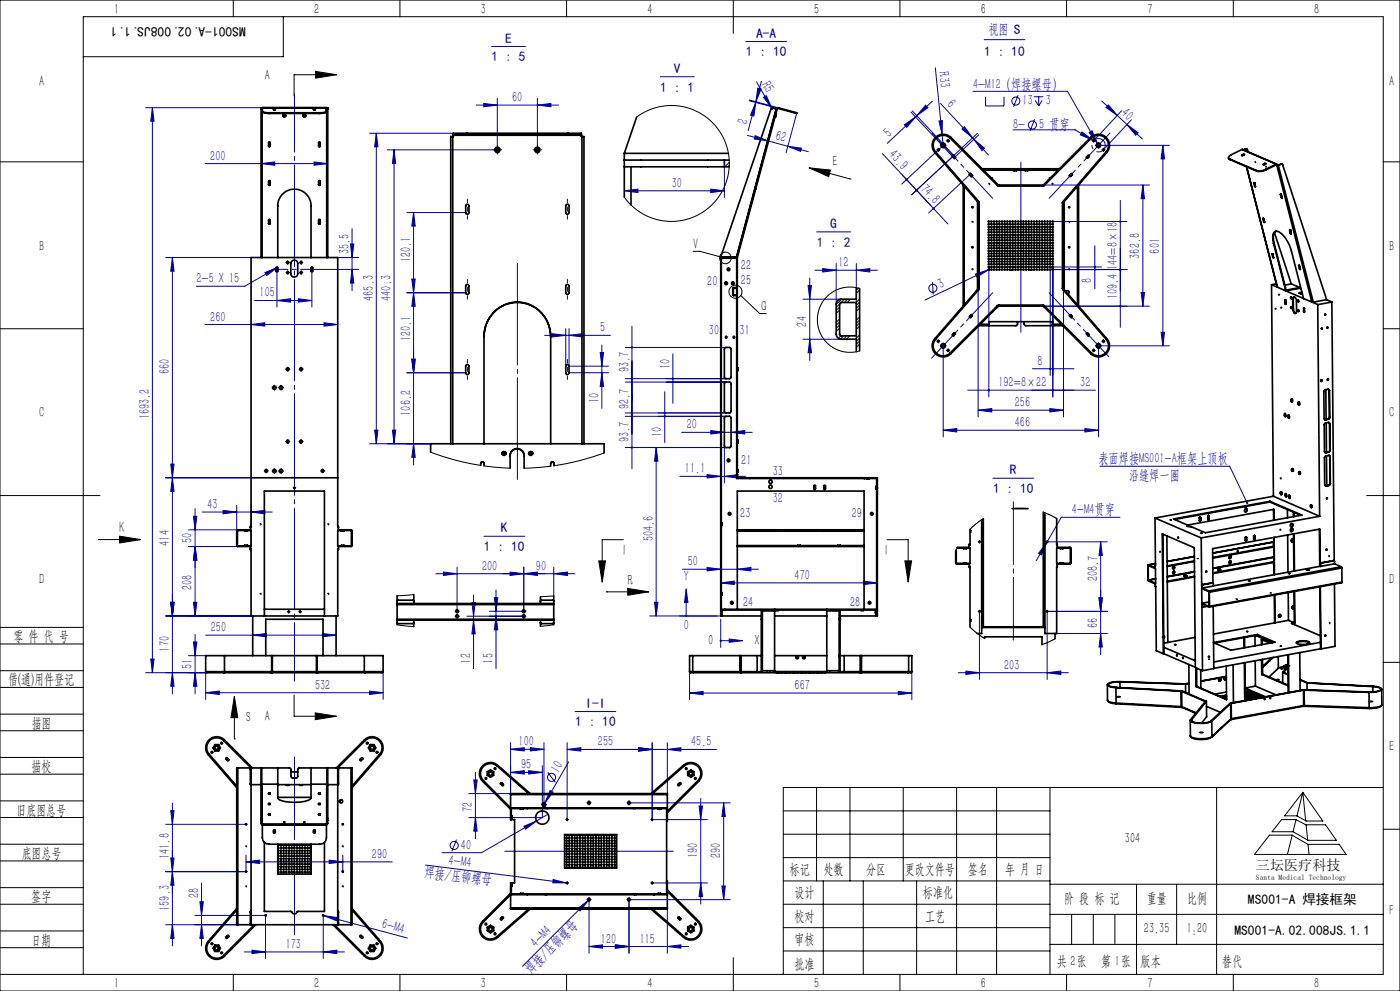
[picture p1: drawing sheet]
<svg xmlns="http://www.w3.org/2000/svg" width="420mm" height="297mm" viewBox="0 0 420 297" stroke-linecap="round" stroke-linejoin="round" font-family="sans-serif">
<defs><g id="words">
<g font-size="4.4">
<text x="34.2" y="4.2">1</text>
<text x="94.2" y="4.2">2</text>
<text x="144.2" y="4.2">3</text>
<text x="194.2" y="4.2">4</text>
<text x="244.2" y="4.2">5</text>
<text x="294.2" y="4.2">6</text>
<text x="344.2" y="4.2">7</text>
<text x="394.2" y="4.2">8</text>
<text x="79.5" y="23.8">A</text>
<text x="11.7" y="25.9">A</text>
<text x="416.7" y="25.9">A</text>
<text x="249.8" y="49.9">E</text>
<text x="11.7" y="75.1">B</text>
<text x="208" y="74.5">V</text>
<text x="416.7" y="75.1">B</text>
<text x="228.4" y="93.2">G</text>
<text x="11.7" y="125.1">C</text>
<text x="416.7" y="125.1">C</text>
<text x="35.9" y="159.5">K</text>
<text x="187" y="166.2">I</text>
<text x="265.7" y="166.2">I</text>
<text x="11.7" y="175.1">D</text>
<text x="188.3" y="175.2">R</text>
<text x="416.7" y="175.1">D</text>
<text x="4" y="192">零 件 代 号</text>
<text x="2.5" y="205.1">借(通)用件登记</text>
<text x="9.5" y="218.1">描图</text>
<text x="73.8" y="216.4">S</text>
<text x="79.5" y="216.1">A</text>
<text x="416.7" y="225.1">E</text>
<text x="9.5" y="231.1">描校</text>
<text x="5" y="244.2">旧底图总号</text>
<text x="6.5" y="257.2">底图总号</text>
<text x="337.5" y="252.6">304</text>
<text x="236.9" y="261.9">标记</text>
<text x="247.1" y="261.9">处数</text>
<text x="259.9" y="261.9">分区</text>
<text x="271.5" y="261.9">更改文件号</text>
<text x="290.4" y="261.9">签名</text>
<text x="301.5" y="261.9">年 月 日</text>
<text x="238.3" y="268.9">设计</text>
<text x="276.9" y="268.9">标准化</text>
<text x="9.4" y="270.1">签字</text>
<text x="238.3" y="276">校对</text>
<text x="277.6" y="276">工艺</text>
<text x="319.3" y="270.7">阶 段 标 记</text>
<text x="344" y="270.7">重量</text>
<text x="356.1" y="270.7">比例</text>
<text x="416.8" y="274.4">F</text>
<text x="343.2" y="279.7">23.35</text>
<text x="356" y="279.7">1:20</text>
<text x="9.4" y="283.2">日期</text>
<text x="238.4" y="283">审核</text>
<text x="238.3" y="290.4">批准</text>
<text x="317" y="289.4">共 张</text>
<text x="321.1" y="289.4">2</text>
<text x="330.3" y="289.4">第 张</text>
<text x="334.5" y="289.4">1</text>
<text x="342.1" y="289.4">版本</text>
<text x="34.2" y="296.2">1</text>
<text x="94.2" y="296.2">2</text>
<text x="144.2" y="296.2">3</text>
<text x="194.2" y="296.2">4</text>
<text x="244.2" y="296.2">5</text>
<text x="294.2" y="296.2">6</text>
<text x="344.2" y="296.2">7</text>
<text x="394.2" y="296.2">8</text>
</g>
<g font-size="4.4" fill="#0000a0">
<text x="296.5" y="10.2">视图 S</text>
<text x="281.6" y="21.7" transform="rotate(84 281.6 21.7)">R33</text>
<text x="228.4" y="25.4" transform="rotate(60 228.4 25.4)">R5</text>
<text x="291.9" y="26.6">4-M12（焊接螺母）</text>
<text x="153.6" y="30.6">60</text>
<text x="283.8" y="31.5" transform="rotate(47 283.8 31.5)">6</text>
<text x="306.8" y="31.6">13</text>
<text x="313.7" y="31.6">3</text>
<text x="336.1" y="34.3" transform="rotate(43 336.1 34.3)">40</text>
<text x="224" y="37.5" transform="rotate(-75 224 37.5)">2</text>
<text x="232.4" y="41.9" transform="rotate(15 232.4 41.9)">62</text>
<text x="266.7" y="41.2" transform="rotate(-43 266.7 41.2)">5</text>
<text x="303.9" y="38.8">8-</text>
<text x="311.7" y="38.8">5 贯穿</text>
<text x="266.4" y="46.5" transform="rotate(47 266.4 46.5)">43.9</text>
<text x="63.1" y="48.1">200</text>
<text x="201.5" y="56.3">30</text>
<text x="276" y="56.8" transform="rotate(47 276 56.8)">74.8</text>
<text x="104.8" y="76.2" transform="rotate(-90 104.8 76.2)">35.5</text>
<text x="342" y="77.5" transform="rotate(-90 342 77.5)">362.8</text>
<text x="348" y="76" transform="rotate(-90 348 76)">601</text>
<text x="123.2" y="78.6" transform="rotate(-90 123.2 78.6)">120.1</text>
<text x="222.3" y="80.9">22</text>
<text x="251.6" y="80.1">12</text>
<text x="58.9" y="85">2-5 X 15</text>
<text x="77.9" y="89.2">105</text>
<text x="212.2" y="85.7">20</text>
<text x="222.3" y="85.5">25</text>
<text x="282.2" y="86.7" transform="rotate(-25 282.2 86.7)">3</text>
<text x="327.6" y="85" transform="rotate(-90 327.6 85)">8</text>
<text x="335.2" y="89.6" transform="rotate(-90 335.2 89.6)">109.4 144=8×18</text>
<text x="112" y="90.2" transform="rotate(-90 112 90.2)">465.3</text>
<text x="117.4" y="90.2" transform="rotate(-90 117.4 90.2)">440.3</text>
<text x="63.1" y="96.4">260</text>
<text x="180.1" y="99.6">5</text>
<text x="212.7" y="100.3">30</text>
<text x="221.9" y="100.3">31</text>
<text x="242.1" y="97.9" transform="rotate(-90 242.1 97.9)">24</text>
<text x="123.2" y="102.3" transform="rotate(-90 123.2 102.3)">120.1</text>
<text x="50.9" y="112" transform="rotate(-90 50.9 112)">660</text>
<text x="188.7" y="111.5" transform="rotate(-90 188.7 111.5)">93.7</text>
<text x="201" y="110.6" transform="rotate(-90 201 110.6)">10</text>
<text x="311.2" y="109.6">8</text>
<text x="299.5" y="116.1">192=8×22</text>
<text x="324.1" y="116.1">32</text>
<text x="44.9" y="125.7" transform="rotate(-90 44.9 125.7)">1693.2</text>
<text x="123.2" y="124.6" transform="rotate(-90 123.2 124.6)">106.2</text>
<text x="179.7" y="120.8" transform="rotate(-90 179.7 120.8)">10</text>
<text x="188.7" y="122.7" transform="rotate(-90 188.7 122.7)">92.7</text>
<text x="304.4" y="122.1">256</text>
<text x="198.6" y="131.1" transform="rotate(-90 198.6 131.1)">10</text>
<text x="206" y="128.7">20</text>
<text x="304.5" y="128.1">466</text>
<text x="188.7" y="132.6" transform="rotate(-90 188.7 132.6)">93.7</text>
<text x="205.5" y="141.9">11.1</text>
<text x="222.4" y="139.2">21</text>
<text x="231.9" y="142.7">33</text>
<text x="329.5" y="138.8">表面焊接MS001-A框架上顶板</text>
<text x="338.7" y="144">沿缝焊一圈</text>
<text x="62.2" y="152.6">43</text>
<text x="222.1" y="155.3">23</text>
<text x="231.9" y="150.8">32</text>
<text x="255.5" y="155.3">29</text>
<text x="321.5" y="154.1">4-M4贯穿</text>
<text x="50.9" y="163.5" transform="rotate(-90 50.9 163.5)">414</text>
<text x="57.7" y="162.8" transform="rotate(-90 57.7 162.8)">50</text>
<text x="196" y="162.2" transform="rotate(-90 196 162.2)">504.6</text>
<text x="144.6" y="171.1">200</text>
<text x="160.8" y="171.1">90</text>
<text x="206.3" y="169.7">50</text>
<text x="238.4" y="173.8">470</text>
<text x="57.7" y="176.9" transform="rotate(-90 57.7 176.9)">208</text>
<text x="205.1" y="174.2">Y</text>
<text x="329.3" y="174.1" transform="rotate(-90 329.3 174.1)">208.7</text>
<text x="222.9" y="181.9">24</text>
<text x="255" y="181.9">28</text>
<text x="63.3" y="189.5">250</text>
<text x="205.1" y="188.9">0</text>
<text x="329.3" y="188.2" transform="rotate(-90 329.3 188.2)">66</text>
<text x="50.9" y="195.3" transform="rotate(-90 50.9 195.3)">170</text>
<text x="212.5" y="193.3">0</text>
<text x="226.3" y="193.3">X</text>
<text x="57.7" y="200.5" transform="rotate(-90 57.7 200.5)">51</text>
<text x="141.2" y="198.9" transform="rotate(-90 141.2 198.9)">12</text>
<text x="148" y="198.9" transform="rotate(-90 148 198.9)">15</text>
<text x="301.2" y="200.7">203</text>
<text x="94.5" y="206.7">532</text>
<text x="238.4" y="206.8">667</text>
<text x="155.6" y="223.7">100</text>
<text x="179.4" y="223.7">255</text>
<text x="207.3" y="223.7">45.5</text>
<text x="156.4" y="230.6">95</text>
<text x="167.6" y="231.9" transform="rotate(-60 167.6 231.9)">10</text>
<text x="141.8" y="243.3" transform="rotate(-90 141.8 243.3)">72</text>
<text x="50.9" y="257.4" transform="rotate(-90 50.9 257.4)">141.8</text>
<text x="111.6" y="257.4">290</text>
<text x="138.3" y="254.7">40</text>
<text x="209.4" y="257.3" transform="rotate(-90 209.4 257.3)">190</text>
<text x="216.2" y="257.3" transform="rotate(-90 216.2 257.3)">290</text>
<text x="127.3" y="262.6" transform="rotate(7 127.3 262.6)">焊接/压铆螺母</text>
<text x="134.5" y="259.2" transform="rotate(7 134.5 259.2)">4-M4</text>
<text x="59.6" y="269.2" transform="rotate(-90 59.6 269.2)">28</text>
<text x="50.9" y="273" transform="rotate(-90 50.9 273)">159.3</text>
<text x="114.3" y="278.1" transform="rotate(15 114.3 278.1)">6-M4</text>
<text x="85.7" y="284.4">173</text>
<text x="160.9" y="284.1" transform="rotate(-45 160.9 284.1)">4-M4</text>
<text x="180.3" y="282.8">120</text>
<text x="191.9" y="282.8">115</text>
<text x="159.2" y="291.9" transform="rotate(-45 159.2 291.9)">焊接/压铆螺母</text>
</g>
<text font-size="4.4" fill="#010000" x="366.6" y="289.4">替代</text>
<text font-size="4.2" x="376.8" y="260.7">三坛医疗科技</text>
<text font-size="4.1" fill="#010000" x="73.7" y="8" transform="rotate(-180 73.7 8)">MS001-A.02.008JS.1.1</text>
<g font-size="4.1" fill="#0000a0">
<text x="226.8" y="11.3">A-A</text>
<text x="151.5" y="12.8">E</text>
<text x="223.8" y="16.9">1 : 10</text>
<text x="295.2" y="16.7">1 : 10</text>
<text x="147.5" y="18.4">1 : 5</text>
<text x="202.2" y="21.8">V</text>
<text x="198.1" y="27.5">1 : 1</text>
<text x="249.1" y="68.3">G</text>
<text x="245" y="74">1 : 2</text>
<text x="303" y="142.2">R</text>
<text x="297.9" y="147.8">1 : 10</text>
<text x="150.3" y="159.6">K</text>
<text x="145.2" y="165.2">1 : 10</text>
<text x="175.6" y="212.1">I-I</text>
<text x="172.5" y="217.7">1 : 10</text>
</g>
<g font-size="4.1">
<text x="374.4" y="271">MS001-A 焊接框架</text>
<text x="370.3" y="280.1">MS001-A.02.008JS.1.1</text>
</g>
<text font-size="2.3" x="376.8" y="263.6">Santa Medical Technology</text>
</g></defs>
<g fill="none" stroke="#0000a0" stroke-width=".3">
<path d="M147.5 13.9h10.1M223.7 12.4h12.3M295.2 11.9h12.2M43.7 32.3h35M45.7 32.3v169.3M45.7 32.3l.5 4h-1zM110.9 39.9h25.1M112.9 39.9v93.1M112.9 39.9l.5 4.1h-1zM142.8 31.5h24.8M145.1 31l4.1 .5-4.1 .5zM149.2 29.5v15.9"/>
<path d="M161.2 31.5l4.1-.5v1zM161.2 29.5v15.9M198.1 23h10.2M224.8 30.2l8.5 2.3M224.8 30l8.6 2.3M226.7 30.7l-.5 4.1-1-.3zM226.7 30.7l-2.3 8.5M226.8 30.5l-.1 .2M226.9 24.5l4.6 8M227.3 26.4l1 .3-1.5 3.8zM228.4 24.4l-1.6 6.1M229.1 29.2l.8-.5 1.6 3.8z"/>
<path d="M231.5 32.5l.3 .4M239 34l-3.2 11.8M271.3 37.4l3.4-2.4-2.7 3.2zM273.3 33.6l12.4 13.3M273.7 33.2l12.4 13.4 7.1-6.6M274.7 35l-8.5 8M275 34.7l-.3 .3M277.7 31.5l.7 .8-3.4 2.4zM279.7 30.4l-4.7 4.3M280.6 20.3l2 19.9M281.7 36.3l1-.1-.1 4zM282.2 31l9.6 10.3"/>
<path d="M288.6 38.7l.7-.7 2.5 3.3zM291.9 27.4h28.4l8.9 15.6M295.7 29v2.7h5.5v-2.7M303.9 38.9h18.6l5.8 3.4M305.4 28.5l-1.3 3.5M310.2 29h2.8M310.4 35.7l-1.4 3.5M310.6 30.1l1 1.6M311.6 29v2.7M312.6 30.1l-1 1.6M324.6 39.5l3.3 2.5-3.8-1.6zM326.7 39.7l.9-.5 1.6 3.8z"/>
<path d="M330.5 30.3l12.2 11.4M332.5 31.5l2.7 3.1-3.4-2.4zM336.5 33.2l-8.4 9M338.1 37.3l3.3 2.5-.7 .7zM339.4 35.9l-8.4 9M61.5 49h36.8M78.3 49l4.1-.5v1zM94.2 48.5l4.1 .5-4.1 .5zM116.2 44.9h33.5M118.2 44.9v88.1M118.2 44.9l.5 4.1h-1zM160.7 44.9h1"/>
<path d="M187.3 57.2l4.1-.5v1zM187.3 59.1v.1M187.3 57.2h30M213.2 56.7l4.1 .5-4.1 .5zM217.3 50v9.2M224.2 40.6l12.2 3.2M226.6 40.7l3.8 1.5-4.1-.5zM236.4 43.8l6.1 1.7M236.4 43.8l4 .6-.2 1zM264.7 46l14.6 15.7M270.6 52.4l13.8 14.7M281.2 44.9h.5"/>
<path d="M281.5 44.7v.5M282.6 40.2l.4 3.4-12.5 11.6M282.7 43.6h.5M283 43.3v.5M284.2 42.2h.5M284.4 41.9v.5M285.7 46.8h.5M286 46.8l-12.5 11.6M286 46.5v.5M286.1 47.2h.5M286.3 47v.4M290.8 52.2h.5"/>
<path d="M291 52.2l-12.4 11.6M291 52v.5M291.2 52.7h.5M291.5 52.4v.5M291.8 41.3l.4 .5M292.2 41.8l3.1 2.6-.7 .7zM292.2 41.8l4.3 4.6M293.7 40.4l-7.2 6.6M312.8 55.5h32M327.8 42.2h.5M328.1 41.9v.5M329.2 43l.7 1.1"/>
<path d="M329.3 43.6h.5M329.6 43.3v.5M330.4 43.6h20.4M330.8 44.9h.5M331 44.7v.5M342.9 55.5v36.3M342.9 55.5l.5 4h-1.1zM348.9 43.6l.5 4h-1.1zM348.9 43.6v60M49.7 77.2h25.6M51.7 77.2v130.8M51.7 77.2l.5 4.1h-1z"/>
<path d="M86.1 78.7h.5M86.3 78.5v.4M90.1 78.7h.5M90.3 78.5v.4M101.3 77.2h6.3M105.1 73.1h1.1l-.6 4.1zM105.6 68.5v18.6M122.1 63.7h17.6M124.1 63.7v75.6M124.1 63.7l.5 4.1h-1.1zM245 69.5h10.2M250.9 79v12.2"/>
<path d="M256.9 79v22.7M315.8 66.4h22.3M328.4 73.7v12.8M336.1 60v38.1M61.5 97.3h39.8M75.3 97.3l4.1-.6v1.1zM76.3 90.1h17.3M79.5 81.7l3.8-1.6-3.3 2.5zM82.8 80.7h.5M83.1 90.1l4-.6v1.1zM83.1 81.2v10.8M83.1 80.5v.5"/>
<path d="M83.3 80.1l-9.9 5.7h-14.5M86.1 81.7h.5M86.3 81.5v.4M89.5 89.5l4.1 .6-4.1 .5zM90.1 81.7h.5M90.3 81.5v.4M93.2 80.7h14.4M93.6 81.2v10.8M93.6 80.5v.5M97.2 96.7l4.1 .6-4.1 .5zM105.6 80.7l.6 4.1h-1.1zM122.1 87.7h17.6"/>
<path d="M123.5 83.6h1.1l-.5 4.1zM124.1 87.7l.5 4.1h-1.1zM169.7 98.5v11.2M170.7 98.5v11.2h11.9M189.6 97.8v42.7M240.9 89.7h11.5M242.4 85.6h1.1l-.6 4.1zM242.9 83.3v24.7M244.5 81h18.7M246.8 80.5l4.1 .5-4.1 .5zM256.9 81l4-.5v1zM279.8 84.6l.2 3.7"/>
<path d="M292.6 82.2l3.9-1.3-3.4 2.2zM293.4 86.4v38.6M296.5 80.9l-19 9M296.7 80.8v38.2M296.8 80.7l-.3 .2M312.8 91.8h32M315.1 80.8v31.7M315.8 80h14.6M319.1 86.4v38.6M338.1 80.8h-22.3v38.2M342.3 87.7h1.1l-.5 4.1zM348.3 99.6h1.1l-.5 4z"/>
<path d="M82.1 116.2h.5M82.3 116v.4M84.1 116.2h.5M84.3 116v.4M86.1 110.6h.5M86.3 110.4v.5M90.1 110.6h.5M90.3 110.4v.5M123.5 107.7h1.1l-.5 4zM139.7 111.7h-17.6M163.4 100.5h19.7M165.6 100l4.1 .5-4.1 .5z"/>
<path d="M170.7 111.7h11.9M170.7 100.5l4.1-.5v1zM180.1 105.7h1l-.5 4zM180.6 111.7l.5 4.1h-1zM180.6 103.4v19M187.6 114.5h30.2M187.6 113.5h30.2M187.6 104.1h30.2M199.4 117.4v15.2M201.9 106v14.9M240.9 101.7h11.5M242.9 101.7l.6 4h-1.1z"/>
<path d="M281.2 102.3h.5M281.5 102v.5M282.7 103.6h.5M283 103.4v.5M283 104.6v26.3M284.2 105h.5M284.4 104.8v.5M309.7 110.5h12.5M327.8 105h.5M328.1 104.8v.5M328.6 116.9h-38.3M329.3 103.6h.5"/>
<path d="M329.6 104.6v26.3M329.6 103.4v.5M330.4 103.6h20.4M330.8 102.3h.5M331 102v.5M51.2 139.1h1l-.5 4.1zM86.1 132.4h.5M86.3 132.1v.5M90.1 132.4h.5M90.3 132.1v.5M110.9 133h18.3M112.4 128.9h1l-.5 4.1z"/>
<path d="M117.7 128.9h1l-.5 4.1zM124.1 133l.5 4.1h-1.1zM187.6 123.8h30.2M187.6 124.8h30.2M187.6 134.1h30.2M196.8 134.1l.6 4.1h-1zM196.8 134.1v50.5M204.5 129.6h21.2M213.3 129l4 .6-4 .5zM217.3 133.6v11.1M219.3 129.6l4.1-.6v1.1zM283 128.9l4-.5v1.1z"/>
<path d="M283 128.9h46.6M293.4 122.9l4.1-.5v1.1zM293.4 122.9h25.7M315 122.4l4.1 .5-4.1 .6zM325.5 128.4l4.1 .5-4.1 .6zM330 139.7h38.9l5.3 11M49.7 143.2h25.6M51.7 143.2l.5 4.1h-1zM56.6 158.8h14.7M58 154.7h1.1l-.6 4.1zM58.5 152.4v32.2M60.7 153.5h21"/>
<path d="M66.9 153l4.1 .5-4.1 .5zM71 151.5v7.6M75.3 153.5l4.1-.5v1zM75.3 151.5v13M79.6 141.1h.5M79.8 140.9v.5M82.1 141.2h.5M82.3 140.9v.5M84.1 141.2h.5M84.3 140.9v.5M88.1 146.2h.5M88.3 145.9v.5"/>
<path d="M96.6 141.1h.4M96.8 140.9v.5M203.9 142.8h19.8M212.1 142.2l4.1 .6-4.1 .5zM217.3 142.8l4.1-.6v1.1zM297.9 143.3h12.2M336 155h-17.6l-7.5 13.1M56.6 163.8h14.7M58.5 163.8l.6 4.1h-1.1zM133 171.4l4.1 .5-4.1 .6zM137.1 170v12.5M142.1 178.3v22.1"/>
<path d="M145.2 160.7h12.2M148.3 179.1h1l-.5 4.1zM148.8 176.8v23.6M153 171.4l4.1 .5-4.1 .6zM157.1 171.9l4.1-.5v1.1zM157.1 170v12.5M166.1 171.9l4.1-.5v1.1zM166.1 170v8.6M172.5 171.9h-41.7M204.8 170.6h22.7M205.8 176.5l.6 4h-1zM212.1 170.1l4.1 .5-4.1 .5z"/>
<path d="M216.2 174.7l4.1-.5v1zM216.2 174.7h47M221.2 170.6l4.1-.5v1zM259.1 174.2l4.1 .5-4.1 .5zM293.6 162.4h.5M293.8 162.1v.5M294 162.2h-.3v.3h.3M313.9 162.4h.5M314 162.6l-1.5 3.7-.9-.5zM314.1 162.1v.5M314.3 162.2l-.4 .2 .4 .1M314.6 162.4h17.6"/>
<path d="M329.7 179.2h1l-.5 4zM330.2 162.4v33.8M330.2 162.4l.5 4.1h-1zM45.2 197.5h1l-.5 4.1zM49.7 184.6h25.6M51.2 180.5h1l-.5 4.1zM56.6 196.5h5.1M58 192.4h1.1l-.6 4.1zM58 180.5h1.1l-.6 4.1zM58.5 190.1v17.9M61.7 190.4h39.1M75.8 190.4l4.1-.5v.9z"/>
<path d="M86.4 183.3h.5M86.6 183.1v.5M89.8 183.3h.5M90 183.1v.5M96.7 189.9l4.1 .5-4.1 .4zM136.9 183.2h.5M136.9 184.7h.5M137.1 182.9v.5M137.1 184.4v.5M140.1 184.7h16.4M141.6 180.6h1l-.5 4.1zM142.1 185.9l.5 4.1h-1z"/>
<path d="M146.8 183.2h9.7M148.8 184.7l.5 4.1h-1zM156.9 183.2h.5M156.9 184.7h.5M157.1 182.9v.5M157.1 184.4v.5M194.9 184.6h21.3M196.4 180.5h1l-.6 4.1zM205.8 180.5v4.1M216.2 185.6v8.4M216.2 192h2.6M218.8 191.5l4 .5-4 .5z"/>
<path d="M293.6 183.2h.5M293.8 183v.5M293.8 183.7v19.9M294 183.1h-.2l-.1 .2 .3 .1M313.9 183.2h.5M314.1 183v.5M314.1 183.7v19.9M314.3 183.1l-.4 .2 .4 .1M314.6 183.2h17.6M317 189.9h15.2M330.2 189.9l.5 4h-1zM43.7 201.6h18.3"/>
<path d="M51.7 201.6l.5 4.1h-1zM58.5 201.6l.6 4.1h-1.1zM61.7 207.6l4.1-.5v1zM61.7 201.3v8.3M61.7 207.6h53.2M110.8 207.1l4.1 .5-4.1 .5zM114.9 201.3v8.3M172.5 213.3h12.2M206.9 207.7l4-.5v1zM206.9 201.3v8.4M206.9 207.7h66.6M269.5 207.2l4 .5-4 .5z"/>
<path d="M273.5 201.3v8.4M287.5 201.6h33M289.8 201.1l4 .5-4 .5zM314.1 201.6l4.1-.5v1zM142.1 233.7h1.1l-.6 4.1zM142.6 231.5v19.9M153.2 224.6l4.1-.5v1zM153.2 231.5l4.1-.5v1zM153.2 222.6v15.2h-12.5M153.2 224.6h10M153.2 231.5h9.5M158.6 231l4.1 .5-4.1 .5z"/>
<path d="M159.1 224.1l4.1 .5-4.1 .5zM162.7 229.5v15.5h-22M163.2 222.6v18.8M164.3 231.5l2.3 3M165 236.9l.9 .5-2.5 3.3zM170.1 224.6l4.1-.5v1zM170.1 224.6h44.9M170.1 222.6v22.6M170.6 228.3l-7.2 12.4M191.6 224.1l4.1 .5-4.1 .5zM195.7 222.6v23.3M200.2 224.6l4.1-.5v1z"/>
<path d="M200.2 222.6v15.2M210.2 239.3v31.7M49.7 247h24.1M51.2 243h1l-.5 4zM51.2 257.1h1l-.5 4.1zM51.7 240.7v42.8M73.8 258.3l4.1-.5v1zM73.8 256.3v4.9h-24.1M73.8 258.3h43.9M98.7 257.8l4.1 .5-4.1 .5zM102.8 256.3v4.9M127.7 259.3l42.2 5.3"/>
<path d="M136.9 251.6l-1.3 3.5M142.6 245l.6 4.1h-1.1zM157.2 247.6l3.8-1.6-3.3 2.5zM161 246l-16.5 9.5h-11.9M162.9 241.1h.5M163.4 240.7l-.5 .9M164.4 244l-3.4 2M169.9 245.6h.5M170.1 245.4v.5M176.4 240.6h.6M176.7 240.4v.5M188.7 240.4v.5"/>
<path d="M195.4 245.6h.5M196 245.6h16.2M209.7 241.5h1l-.5 4.1zM217.1 240.6l.5 4.1h-1zM217.1 240.6v29M219.1 240.6h-30.6M49.7 277.1h21.6M51.7 261.2l.5 4.1h-1zM51.7 277.1l.5 4.1h-1zM58.5 274.4h21.2v12.9M60 270.3h1l-.5 4.1zM60.5 264.7v18.8"/>
<path d="M60.5 277.1l.5 4.1h-1zM96.8 274.3l.4 .1M97 274.4v12.9M97.2 274.4l4 .6-.2 .9zM97.2 274.4l25 6.7M165.9 263.6l4 1h-4.1zM169.9 264.6h.5M169.9 264.6l.5 .1M170.1 264.4v.5M173.3 272.3l3.3-2.5-2.6 3.2zM176.4 269.6h.6M176.7 269.4v16.3"/>
<path d="M176.8 269.5l-20 20.1M188.7 269.4v16.3M195.4 264.6h.5M195.7 264.4v.5M196 264.6h16.2M200.2 272.4v13.3M210.2 264.6l.5 4.1h-1zM216.6 265.5h1l-.5 4.1zM219.1 269.6h-30.6M73.3 285.3h30M75.6 284.8l4.1 .5-4.1 .5zM97 285.3l4-.5v1z"/>
<path d="M176.7 283.7l4.1-.5v1zM176.7 283.7h29.9M184.6 283.2l4.1 .5-4.1 .5zM200.2 283.7l4.1-.5v1z"/>
<circle cx="304.8" cy="30.3" r="1.2"/>
<circle cx="309.7" cy="37.5" r="1.22"/>
<circle cx="279.9" cy="86.4" r="1.21"/>
<circle cx="165.5" cy="233" r="1.22"/>
<circle cx="136.3" cy="253.4" r="1.21"/>
</g>
<g fill="none" stroke="#000" stroke-width=".3">
<path d="M0 0h420v297h-420zM70 0v5M85 5v12h-60M120 0v5M170 0v5M220 0v10M270 0v5M320 0v5M370 0v5M94.7 21.4l6.3 1-6.3 1zM101 22.4h-12.8v6.3M0 48.5h25"/>
<path d="M242.7 50.3l6.4 .7-.5 1.9zM242.7 50.3l12.3 3.3M255 53.6h.1M282.4 43.7a.6 .6 0 0 1 .5-.8 .6 .6 0 0 1 .6 .7 .6 .6 0 0 1-.7 .5M296.5 55.2l.2-.2h.2v.3h-.2M297.4 53.4l.3-.2 .1 .2-.2 .2M314.7 53.4l.3-.2 .1 .2-.2 .2M315.6 55.2l.3-.2-.2 .3M329 43.7a.6 .6 0 0 1 .5-.8 .6 .6 0 0 1 .6 .7 .6 .6 0 0 1-.7 .5M376.5 48.4l.2 .4zM379.7 49.8l.2 .4zM415 48.5h5"/>
<path d="M208 75.3h1.9l6 1.6M291.6 74.2l.3-.3 .1 .3-.3 .1M291.6 62.2v-.3h.3l-.2 .4M291.6 66.6v-.2h.3l-.2 .3M320.6 74.2l.3-.3 .1 .3-.3 .1M320.6 62.2l.3-.3 .1 .2-.3 .2M320.6 66.6l.3-.2 .1 .2-.3 .1M0 98.5h25M217.7 84.9l.2-.2 .2 .2-.3 .2M218.4 80.8l.1-.3 .2 .1-.2 .3M219.6 84.9l.4-.2v.4h-.2M222.2 88.5l5.7 5.5h2"/>
<path d="M291.6 80.8v-.3l.3 .1-.2 .3M296.5 80.7l.2-.2h.2v.2l-.2 .2M303 81h.5zM309.1 81h.4zM315.6 80.7v-.2h.3l-.2 .4M320.6 80.8v-.3l.3 .1-.2 .3M415 98.5h5M86.1 110.7l.4-.2v.3h-.2M90.1 110.7l.3-.2 .1 .2-.2 .1M282.4 103.8a.61 .61 0 0 1 .5-.8 .61 .61 0 0 1 .7 .7 .61 .61 0 0 1-.8 .5M329 103.8a.61 .61 0 0 1 .5-.8 .61 .61 0 0 1 .7 .7 .61 .61 0 0 1-.8 .5M387.4 119.8l.1 .4z"/>
<path d="M86.1 132.4l.4-.2v.3h-.2M90.1 132.4l.3-.3 .1 .3-.2 .1M218.4 138l.1-.2 .2 .1-.2 .3M389.5 120.8l.1 .3zM0 148.5h30M78 157.2l.3-.2 .1 .2-.3 .1M79.7 141.2v-.2h.3v.2l-.2 .1M88.1 146.3l.1-.3h.3l-.2 .4M96.6 141.2l.2-.3 .2 .1-.3 .3M98.3 157.2l.3-.3 .1 .3-.3 .1M218.7 154.1l.1-.3h.2v.4h-.2M261.3 154.1l.1-.3h.3l-.2 .4"/>
<path d="M291 159h.4M291 159.5h.4M351 155.8h.4zM360.2 159.8h.4zM384.2 147.6l.1 .4zM410 148.5h10M29.5 161.7h.1M29.5 161.7h12.7M35.9 160.7l6.3 1-6.3 1zM78 178l.2-.2 .2 .3-.3 .1M98.3 178l.3-.2 .1 .2-.3 .2M179.6 168.1h2l-.9 6.3z"/>
<path d="M182 177.4h.1M182 177.4h12.7M187 161.7h-6.3v12.7M188.3 176.4l6.4 1-6.4 1zM266.1 161.7h6.4v12.7M271.5 168.1h2l-1 6.3zM355.4 172.9h.4zM359.1 167.4h.4zM365.6 171l.4 .1zM370.9 179.6h.4zM371.1 165.2h.4zM374.6 174.1h.4z"/>
<path d="M381 177.7h.4zM386.6 171.9h.4zM387.8 161.9l.1 .3zM398.7 166.5l.1 .4zM0 193h25M0 188h25M86.4 183.4l.1-.2h.2l-.1 .3M89.8 183.4l.1-.2h.3v.2l-.2 .1M219.4 180.7l.1-.2h.2v.3l-.2 .1M239 197.1l.3-.3 .1 .3-.3 .1M241 197.1l.3-.3 .1 .3-.3 .1M260.7 180.7l.2-.2 .2 .2-.3 .2"/>
<path d="M291 185.7h.4M291 186.1h.4M352.4 193.2h.4zM362.5 197.6h.4zM373.9 189.2l.4 .1zM384.1 193.6h.4zM385.8 199.5l.6-.1 .6 .1-.5 .2zM388 181.9h.2v.3zM398.9 186.5v.4zM415 198.5h5M0 206h25M0 201h25"/>
<path d="M0 219h25M0 214h25M70.3 208.7l1 6.4h-2zM70.3 208.7v12.7M88.2 208.3v6.4h12.7M94.6 213.6l6.3 1.1-6.3 1zM335 208.8l1.1-.1a.65 .65 0 0 1-1.1 .1zM359.8 219.5l.7-.1 .5 .2-.7 .1zM410.7 210.2l.1-.1a.64 .64 0 0 1 1 .2l-.8 .1zM0 232h25M0 227h25M64.5 224.3a.59 .59 0 0 1 .5-.8 .59 .59 0 0 1 .6 .7 .59 .59 0 0 1-.7 .5"/>
<path d="M70.3 221.4h.1M111.1 224.3a.59 .59 0 0 1 .5-.8 .59 .59 0 0 1 .6 .7 .59 .59 0 0 1-.7 .5M146.5 232a.6 .6 0 0 1 .5-.8 .6 .6 0 0 1 .7 .6 .6 .6 0 0 1-.7 .6M206.7 232a.6 .6 0 0 1 .5-.8 .6 .6 0 0 1 .6 .7 .6 .6 0 0 1-.7 .5M245 236v28M255 236v28M271 236v28M287 236v56M299 236v56M315 236v56M365 236v56M390.8 237.5l6 8.6h-4.9l-2.9-1.6h-3.6z"/>
<path d="M390.8 237.5l-1.7 7M390.8 237.5l.9 8.5M415 236h-180v56M0 245h25M0 240h25M0 258h25M0 253h25M73.6 253.7l.3-.2-.1 .4M73.6 247.1l.2-.3 .2 .1-.2 .3M85.1 246.7l.4 .1zM91.1 246.7l.4 .1zM102.6 253.7l.1-.2h.3l-.2 .4"/>
<path d="M102.6 247.1l.2-.3 .2 .1-.2 .3M169.9 245.7l.2-.3 .2 .1-.2 .3M176.5 240.7v-.2h.3l-.2 .3M188.5 240.7v-.2h.3l.1 .2-.3 .1M195.4 245.7l.2-.3 .2 .1-.2 .3M235 243h80M235 250h80M235 257h80M380.8 250.3h6.8l4.8 2.7h9.3l2.2 3.1h-27.6zM384.5 245.6h4.3l3 1.6h5.9l3.2 4.6h-8.5l-4.5-2.5h-6.3zM387.7 250.3l-1.5 5.8M388.8 245.7l-.9 3.6"/>
<path d="M391.8 247.2l.5 4.5M392.4 253l.3 3.1M415 248.5h5M0 271h25M0 266h25M0 279h25M73.6 265.7l.3-.2 .1 .2-.2 .1M73.6 261.3l.2-.3 .2 .1-.2 .3M79.5 274.4v-.2h.3l-.2 .4M96.8 274.4v-.2h.3l.1 .3-.3 .1M102.6 265.7l.4-.2-.2 .3M102.6 261.3l.2-.3 .2 .1-.2 .3"/>
<path d="M146.5 278.6a.6 .6 0 0 1 .5-.8 .6 .6 0 0 1 .7 .6 .6 .6 0 0 1-.7 .6M169.9 264.7l.4-.2v.3h-.2M176.5 269.7v-.2h.3l-.2 .3M188.5 269.7v-.2h.3l.1 .2-.3 .1M195.4 264.7l.4-.2v.2l-.2 .1M206.7 278.6a.6 .6 0 0 1 .5-.8 .6 .6 0 0 1 .6 .7 .6 .6 0 0 1-.7 .5M235 271h80M235 264h80M235 278h80M247 264v28M259 264v28M275 264v28"/>
<path d="M315 274h100M315 265h100M321.5 274v9M328 274v9M334.5 274v9M341 265v27M353 265v18M0 292h415v-287h-390v287M0 284h25M64.5 284.4a.6 .6 0 0 1 .5-.8 .6 .6 0 0 1 .6 .7 .6 .6 0 0 1-.7 .5M70 292v5M111.1 284.4a.6 .6 0 0 1 .5-.8 .6 .6 0 0 1 .6 .7 .6 .6 0 0 1-.7 .5"/>
<path d="M120 292v5M170 292v5M220 287v10M235 285h80M270 292v5M315 283h100M320 292v5M370 292v5"/>
<circle cx="85.3" cy="34.7" r=".21"/>
<circle cx="91.3" cy="34.7" r=".21"/>
<circle cx="217.6" cy="77.3" r="1.73"/>
<circle cx="220.6" cy="87.4" r="1.96"/>
<circle cx="382.7" cy="92.5" r=".18"/>
<circle cx="383.7" cy="88.3" r=".19"/>
<circle cx="384.4" cy="92.2" r=".19"/>
<circle cx="396.6" cy="98.5" r=".19"/>
<circle cx="397.6" cy="94.3" r=".18"/>
<circle cx="398.2" cy="98.2" r=".18"/>
<circle cx="384.1" cy="158.7" r=".18"/>
<circle cx="384.2" cy="143.3" r=".18"/>
<circle cx="387.6" cy="140.9" r=".17"/>
<circle cx="389.7" cy="141.8" r=".17"/>
<circle cx="393.3" cy="151.7" r=".16"/>
<circle cx="398.1" cy="149.3" r=".19"/>
<circle cx="348" cy="165.4" r=".19"/>
<circle cx="353.5" cy="161.1" r=".16"/>
<circle cx="361.9" cy="171.3" r=".19"/>
<circle cx="398" cy="164.7" r=".19"/>
<circle cx="348.8" cy="190.9" r=".17"/>
<circle cx="353" cy="196.4" r=".15"/>
<circle cx="354.9" cy="197.2" r=".17"/>
<circle cx="362.7" cy="196.9" r=".19"/>
<circle cx="383.8" cy="184.5" r=".19"/>
<circle cx="397.6" cy="190.5" r=".18"/>
<circle cx="365.7" cy="203.6" r=".18"/>
<circle cx="367.4" cy="203.3" r=".18"/>
<circle cx="379.4" cy="209.5" r=".19"/>
<circle cx="381.1" cy="209.2" r=".19"/>
</g>
<path d="M331.5 42.9a2 2 0 0 0-3.3-.8 2 2 0 0 0 .8 3.3 2 2 0 0 0 2.5-2.3v-.2" fill="none" stroke="#0000a0" stroke-width=".3" stroke-dasharray="30.5 1.3 1.3 1.3" stroke-dashoffset="26.1" stroke-linecap="butt"/>
<path d="M88.3 28v176.1" fill="none" stroke="#0000a0" stroke-width=".3" stroke-dasharray="30.5 1.3 1.3 1.3" stroke-dashoffset="12.9"/>
<path d="M333 39.8l-18.3 19.6M297.8 87.7l-18.3 19.7" fill="none" stroke="#0000a0" stroke-width=".3" stroke-dasharray="30.5 1.3 1.3 1.3" stroke-dashoffset="19"/>
<path d="M297.8 59.4l-18.2-19.4" fill="none" stroke="#0000a0" stroke-width=".3" stroke-dasharray="30.5 1.3 1.3 1.3" stroke-dashoffset="19.1"/>
<path d="M332.6 106.9l-17.9-19.2" fill="none" stroke="#0000a0" stroke-width=".3" stroke-dasharray="30.5 1.3 1.3 1.3" stroke-dashoffset="19.3"/>
<path d="M306.3 99.6v-51" fill="none" stroke="#0000a0" stroke-width=".3" stroke-dasharray="30.5 1.3 1.3 1.3" stroke-dashoffset="6.9"/>
<path d="M202 255.1h-50.6" fill="none" stroke="#0000a0" stroke-width=".3" stroke-dasharray="30.5 1.3 1.3 1.3" stroke-dashoffset="7.1"/>
<path d="M88.3 226.9v53.3" fill="none" stroke="#0000a0" stroke-width=".3" stroke-dasharray="30.5 1.3 1.3 1.3" stroke-dashoffset="5.7"/>
<g fill="none" stroke="#0000a0" stroke-width=".3" stroke-dasharray="30.5 1.3 1.3 1.3">
<path d="M148.2 44.9h-.3M149.2 43.9v-.3M149.2 45.9v.3M150.2 44.9h.3M160.2 44.9h-.3M161.2 43.9v-.3M161.2 45.9v.3M162.2 44.9h.3M281.3 44.9h-.3M281.5 45.1v.3M281.5 44.6v-.2M281.8 44.9h.2"/>
<path d="M282.5 43.5h-.4M283 44v.4M283 43v-.4M283.5 43.5h.4M284.2 42.2h-.3M284.4 42.4v.3M284.4 41.9v-.2M284.7 42.2h.2M285.7 46.7h-.2M286 47v.2M286 46.5v-.3M286.1 47.2h-.2"/>
<path d="M286.2 46.7h.3M286.4 47.4v.3M286.4 46.9v-.2M286.6 47.2h.3M290.8 52.2h-.2M291.1 52.5v.2M291.1 52v-.3M291.2 52.7h-.2M291.3 52.2h.3M291.5 52.9v.3M291.5 52.4v-.2M291.7 52.7h.3"/>
<path d="M327.9 42.2h-.3M328.1 42.4v.3M328.1 41.9v-.2M328.4 42.2h.2M329.1 43.5h-.4M329.6 44v.4M329.6 43v-.4M330.1 43.5h.4M330.8 44.9h-.3M331 45.1v.3M331 44.6v-.2M331.3 44.9h.2"/>
<path d="M85.8 78.7h.1M86.3 78.2v-.1M86.3 79.2h.1M86.8 78.7h.1M89.8 78.7h.1M90.3 78.2v-.1M90.3 79.2h.1M90.8 78.7h.1M82.8 80.7h-.2M83.1 80.5v-.3M83.1 81v.2M83.1 80.7v-.2"/>
<path d="M83.1 80.7h-.3M83.1 80.7v.3M83.1 80.7h.2M83.3 80.7h.3M85.8 81.7h.1M86.3 81.2v-.1M86.3 82.2h.1M86.8 81.7h.1M89.8 81.7h.1M90.3 81.2v-.1M90.3 82.2h.1M90.8 81.7h.1"/>
<path d="M93.3 80.7h-.2M93.6 80.5v-.3M93.6 81v.2M93.8 80.7h.3M81.8 116.2h-.2M82.3 115.7v-.3M82.3 116.7v.2M82.8 116.2h.3M83.8 116.2h-.2M84.3 115.7v-.3M84.3 116.7v.2M84.8 116.2h.3"/>
<path d="M85.8 110.6h-.1M86.3 110.1v-.1M86.3 111.1v.2M86.8 110.6h.2M89.8 110.6h-.1M90.3 110.1v-.1M90.3 111.1v.2M90.8 110.6h.2M281.3 102.3h-.3M281.5 102.5v.3M281.5 102v-.2M281.8 102.3h.2"/>
<path d="M282.5 103.6h-.4M283 104.1v.4M283 103.1v-.4M283.5 103.6h.4M284.2 105h-.3M284.4 105.2v.3M284.4 104.7v-.2M284.7 105h.2M327.9 105h-.3M328.1 105.2v.3M328.1 104.7v-.2M328.4 105h.2"/>
<path d="M329.1 103.6h-.4M329.6 104.1v.4M329.6 103.1v-.4M330.1 103.6h.4M330.8 102.3h-.3M331 102.5v.3M331 102v-.2M331.3 102.3h.2M85.8 132.3h-.1M86.3 131.8v-.1M86.3 132.8v.2M86.8 132.3h.2"/>
<path d="M89.8 132.3h-.1M90.3 131.8v-.1M90.3 132.8v.2M90.8 132.3h.2M79.4 141.1h-.2M79.9 140.6v-.1M79.9 141.6v.2M80.4 141.1h.1M81.8 141.2h-.2M82.3 140.7v-.3M82.3 141.7v.2M82.8 141.2h.3"/>
<path d="M83.8 141.2h-.2M84.3 140.7v-.3M84.3 141.7v.2M84.8 141.2h.3M88.1 146.2h-.2M88.3 145.9v-.1M88.3 146.4v.2M88.6 146.2h.2M96.3 141.1h-.1M96.8 140.6v-.1M96.8 141.6v.2M97.3 141.1h.2"/>
<path d="M293.6 162.4h-.2M293.9 162.1v-.2M293.9 162.6v.2M294.1 162.4h.2M313.9 162.4h-.2M314.2 162.1v-.2M314.2 162.6v.2M314.4 162.4h.2M86.4 183.3h-.2M86.6 183.1v-.2M86.6 183.6v.1M86.9 183.3h.2"/>
<path d="M89.8 183.3h-.2M90 183.1v-.2M90 183.6v.1M90.3 183.3h.2M136.6 184.7h-.1M136.6 183.2h-.1M137.1 184.2v-.2M137.1 185.2v.1M137.1 182.7v-.2M137.1 183.7v.1M137.6 184.7h.2M137.6 183.2h.2"/>
<path d="M156.6 184.7h-.1M156.6 183.2h-.1M157.1 184.2v-.2M157.1 185.2v.1M157.1 182.7v-.2M157.1 183.7v.1M157.6 184.7h.2M157.6 183.2h.2M293.6 183.2h-.2M293.9 183v-.2M293.9 183.5v.1M294.1 183.2h.2"/>
<path d="M313.9 183.2h-.2M314.2 183v-.2M314.2 183.5v.1M314.4 183.2h.2M162.7 241.1h-.2M163.2 240.6v-.2M163.2 241.6v.3M163.7 241.1h.3M169.9 245.6h-.2M170.2 245.4v-.2M170.2 245.9v.1M170.4 245.6h.2"/>
<path d="M176.2 240.6h-.1M176.7 240.1v-.1M176.7 241.1v.2M177.2 240.6h.2M188.2 240.6h-.1M188.7 240.1v-.1M188.7 241.1v.2M189.2 240.6h.2M195.4 245.6h-.2M195.7 245.4v-.2M195.7 245.9v.1M195.9 245.6h.2"/>
<path d="M169.9 264.6h-.2M170.2 264.4v-.2M170.2 264.9v.1M170.4 264.6h.2M176.2 269.6h-.1M176.7 269.1v-.1M176.7 270.1v.2M177.2 269.6h.2M188.2 269.6h-.1M188.7 269.1v-.1M188.7 270.1v.2M189.2 269.6h.2"/>
<path d="M195.4 264.6h-.2M195.7 264.4v-.2M195.7 264.9v.1M195.9 264.6h.2"/>
</g>
<path d="M83.3 80.7h9.9" fill="none" stroke="#0000a0" stroke-width=".3" stroke-dasharray="30.5 1.3 1.3 1.3" stroke-dashoffset="27.5"/>
<path d="M155.2 144.3v-66" fill="none" stroke="#0000a0" stroke-width=".3" stroke-dasharray="30.5 1.3 1.3 1.3" stroke-dashoffset="-.7"/>
<path d="M140.2 65.7v-6M170.2 65.7v-6M140.2 89.7v-6M170.2 83.7v6M140.2 107.7v6M170.2 107.7v6" fill="none" stroke="#0000a0" stroke-width=".3" stroke-dasharray="30.5 1.3 1.3 1.3" stroke-dashoffset="29.4"/>
<path d="M304 150.4v41.4" fill="none" stroke="#0000a0" stroke-width=".3" stroke-dasharray="30.5 1.3 1.3 1.3" stroke-dashoffset="11.7"/>
<g fill="#000">
<path d="M94.7 21.4l6.3 1-6.3 1zM94.6 213.6l6.3 1.1-6.3 1z"/>
<path d="M271.5 168.1h2l-1 6.3zM179.6 168.1h2l-.9 6.3z"/>
<path d="M70.3 208.7l1 6.4h-2zM35.9 160.7l6.3 1-6.3 1zM242.7 50.3l6.4 .7-.5 1.9zM188.3 176.4l6.4 1-6.4 1z"/>
</g>
<g fill="#0000a0">
<path d="M314 162.6l-1.5 3.7-.9-.5z"/>
<path d="M281.7 36.3l1-.1-.1 4z"/>
<path d="M229.1 29.2l.8-.5 1.6 3.8z"/>
<path d="M165.9 263.6l4 1h-4.1z"/>
<path d="M292.6 82.2l3.9-1.3-3.4 2.2z"/>
<path d="M173.3 272.3l3.3-2.5-2.6 3.2z"/>
<path d="M165 236.9l.9 .5-2.5 3.3z"/>
<path d="M97.2 274.4l4 .6-.2 .9z"/>
<path d="M97.2 96.7l4.1 .6-4.1 .5zM75.3 97.3l4.1-.6v1.1zM221.2 170.6l4.1-.5v1zM212.1 170.1l4.1 .5-4.1 .5zM217.3 142.8l4.1-.6v1.1zM212.1 142.2l4.1 .6-4.1 .5zM213.2 56.7l4.1 .5-4.1 .5zM187.3 57.2l4.1-.5v1z"/>
<path d="M61.7 207.6l4.1-.5v1zM110.8 207.1l4.1 .5-4.1 .5zM66.9 153l4.1 .5-4.1 .5zM75.3 153.5l4.1-.5v1zM79.5 81.7l.5 .9 3.3-2.5zM83.1 90.1l4-.6v1.1zM89.5 89.5l4.1 .6-4.1 .5zM206.9 207.7l4-.5v1zM269.5 207.2l4 .5-4 .5zM314.8 110.3a.34 .34 0 0 0 .1 .5 .34 .34 0 0 0 .5-.3h-.3h.3l-.2-.3zM315.6 110.3l-.1 .2h.3h-.3a.34 .34 0 0 0 .5 .3 .34 .34 0 0 0 .1-.5 .34 .34 0 0 0-.5 0zM296.5 116.6a.35 .35 0 0 0 0 .6 .35 .35 0 0 0 .5-.3h-.3h.3zM315.6 116.7l-.1 .2h.3h-.3a.33 .33 0 0 0 .5 .4 .33 .33 0 0 0 .1-.6 .33 .33 0 0 0-.5 0zM324.6 39.5l-.5 .9 3.8 1.6zM283 128.9l4-.5v1.1zM325.5 128.4l4.1 .5-4.1 .6zM326.7 39.7l2.5 3.3-1.6-3.8zM75.6 284.8l4.1 .5-4.1 .5zM97 285.3l4-.5v1zM157.2 247.6l.5 .9 3.3-2.5zM133 171.4l4.1 .5-4.1 .6zM157.1 171.9l4.1-.5v1.1z"/>
<path d="M246.8 80.5l4.1 .5-4.1 .5zM256.9 81l4-.5v1z"/>
<path d="M293.4 122.9l4.1-.5v1.1zM315 122.4l4.1 .5-4.1 .6zM315.7 116.6a.35 .35 0 0 0 0 .6 .35 .35 0 0 0 .5-.3h-.4h.4zM318.9 116.7l-.2 .2h.4h-.4a.35 .35 0 0 0 .4 .4 .35 .35 0 0 0 .3-.4 .35 .35 0 0 0-.5-.2z"/>
<path d="M289.8 201.1l4 .5-4 .5zM314.1 201.6l4.1-.5v1z"/>
<path d="M153 171.4l4.1 .5-4.1 .6zM166.1 171.9l4.1-.5v1.1z"/>
<path d="M73.8 258.3l4.1-.5v1zM98.7 257.8l4.1 .5-4.1 .5z"/>
<path d="M176.7 283.7l4.1-.5v1zM184.6 283.2l4.1 .5-4.1 .5z"/>
<path d="M153.2 224.6l4.1-.5v1zM159.1 224.1l4.1 .5-4.1 .5z"/>
<path d="M184.6 283.2l4.1 .5-4.1 .5zM200.2 283.7l4.1-.5v1z"/>
<path d="M191.6 224.1l4.1 .5-4.1 .5zM200.2 224.6l4.1-.5v1z"/>
<path d="M219.3 129.6l4.1-.6v1.1zM213.3 129l4 .6-4 .5z"/>
<path d="M158.6 231l4.1 .5-4.1 .5zM153.2 231.5l4.1-.5v1z"/>
<path d="M145.1 31l4.1 .5-4.1 .5zM161.2 31.5l4.1-.5v1z"/>
<path d="M165.6 100l4.1 .5-4.1 .5zM170.7 100.5l4.1-.5v1z"/>
<path d="M75.8 190.4l4.1-.5v.9zM96.7 189.9l4.1 .5-4.1 .4z"/>
<path d="M277.7 31.5l.7 .8-3.4 2.4zM271.3 37.4l3.4-2.4-2.7 3.2z"/>
<path d="M227.3 26.4l1 .3-1.5 3.8zM226.7 30.7l-.5 4.1-1-.3z"/>
<path d="M45.2 197.5h1l-.5 4.1zM45.7 32.3l.5 4h-1zM58 180.5h1.1l-.6 4.1zM58.5 163.8l.6 4.1h-1.1zM105.6 80.7l.6 4.1h-1.1zM105.1 73.1h1.1l-.6 4.1zM342.3 87.7h1.1l-.5 4.1zM342.9 55.5l.5 4h-1.1zM328.2 80.5a.33 .33 0 0 0 0 .6 .33 .33 0 0 0 .5-.2 .33 .33 0 0 0-.3-.4v.3v-.3zM328.3 79.7l-.1 .5 .2 .1v-.3v.3h.3v-.5z"/>
<path d="M330.2 189.9l.5 4h-1zM329.7 179.2h1l-.5 4z"/>
<path d="M216.6 265.5h1l-.5 4.1zM217.1 240.6l.5 4.1h-1z"/>
<path d="M142.6 245l.6 4.1h-1.1zM142.1 233.7h1.1l-.6 4.1z"/>
<path d="M199.2 123.5l-.1 .5 .3 .1v-.3v.3h.2l.1-.5zM199.2 124.5a.34 .34 0 0 0 0 .5 .34 .34 0 0 0 .5-.1 .34 .34 0 0 0-.3-.5v.4v-.4z"/>
<path d="M51.2 180.5h1l-.5 4.1zM51.7 201.6l.5 4.1h-1zM51.7 143.2l.5 4.1h-1zM51.2 180.5h1l-.5 4.1zM51.7 77.2l.5 4.1h-1zM51.2 139.1h1l-.5 4.1zM58 192.4h1.1l-.6 4.1zM58.5 201.6l.6 4.1h-1.1zM58 154.7h1.1l-.6 4.1zM58.5 163.8l.6 4.1h-1.1zM189.3 124.6v.4l.3 .1v-.3v.3a.34 .34 0 0 0 .3-.5 .34 .34 0 0 0-.6 0zM189.3 133.9a.33 .33 0 0 0 0 .5 .33 .33 0 0 0 .6-.1 .33 .33 0 0 0-.3-.5v.3v-.3zM189.3 114.3v.5h.3v-.3v.3a.34 .34 0 0 0 .3-.5 .34 .34 0 0 0-.6 0zM189.3 123.5a.33 .33 0 0 0 0 .5 .33 .33 0 0 0 .6-.1 .33 .33 0 0 0-.3-.5v.4v-.4zM201.6 113.3v.4l.3 .1v-.3v.3a.34 .34 0 0 0 .3-.4 .34 .34 0 0 0-.6-.1zM201.6 114.3a.35 .35 0 0 0 .2 .5 .35 .35 0 0 0 .4-.3 .35 .35 0 0 0-.3-.3v.3v-.3zM189.3 103.9v.5l.3 .1v-.4v.4a.34 .34 0 0 0 .3-.5 .34 .34 0 0 0-.6-.1zM189.3 113.2a.33 .33 0 0 0 0 .6 .33 .33 0 0 0 .6-.2 .33 .33 0 0 0-.3-.4v.3v-.3zM196.8 134.1l.6 4.1h-1zM196.4 180.5h1l-.6 4.1zM242.4 85.6h1.1l-.6 4.1zM242.9 101.7l.6 4h-1.1zM330.2 162.4l.5 4.1h-1zM329.7 179.2h1l-.5 4zM335.9 80.5l-.1 .5 .3 .1v-.3v.3h.2l.1-.5zM335.9 91.4a.34 .34 0 0 0-.1 .6 .34 .34 0 0 0 .6-.1 .34 .34 0 0 0-.3-.5v.4v-.4zM335.9 66.1l-.1 .5 .3 .1v-.3v.3h.2l.1-.5zM335.8 80.5a.34 .34 0 0 0 .1 .6 .34 .34 0 0 0 .5-.2 .34 .34 0 0 0-.3-.4v.3v-.3zM348.9 43.6l.5 4h-1.1zM348.3 99.6h1.1l-.5 4zM51.2 243h1l-.5 4zM51.7 261.2l.5 4.1h-1zM51.2 257.1h1l-.5 4.1zM51.7 277.1l.5 4.1h-1zM60 270.3h1l-.5 4.1zM60.5 277.1l.5 4.1h-1zM209.7 241.5h1l-.5 4.1zM210.2 264.6l.5 4.1h-1zM148.3 179.1h1l-.5 4.1zM148.8 184.7l.5 4.1h-1zM141.6 180.6h1l-.5 4.1zM142.1 185.9l.5 4.1h-1z"/>
<path d="M118.2 44.9l.5 4.1h-1zM117.7 128.9h1l-.5 4.1zM123.5 107.7h1.1l-.5 4zM124.1 133l.5 4.1h-1.1zM112.9 39.9l.5 4.1h-1zM112.4 128.9h1l-.5 4.1z"/>
<path d="M124.1 87.7l.5 4.1h-1.1zM123.5 107.7h1.1l-.5 4zM124.1 63.7l.5 4.1h-1.1zM123.5 83.6h1.1l-.5 4.1z"/>
<path d="M180.1 105.7h1l-.5 4zM180.6 111.7l.5 4.1h-1z"/>
<path d="M271.7 53.5v.5l.4 .1-.1-.3 .2 .2 .1-.3zM274.7 56.8a.34 .34 0 0 0 0 .5 .34 .34 0 0 0 .5-.2 .34 .34 0 0 0-.4-.4l.2 .3z"/>
<path d="M274.7 56.7v.6h.4l-.1-.3 .2 .3 .1-.4zM279.8 62.3a.34 .34 0 0 0 .2 .5 .34 .34 0 0 0 .4-.4 .34 .34 0 0 0-.6-.2l.2 .3z"/>
<path d="M288.6 38.7l.7-.7 2.5 3.3zM292.2 41.8l3.1 2.6-.7 .7z"/>
<path d="M332.5 31.5l2.7 3.1-3.4-2.4zM338.1 37.3l3.3 2.5-.7 .7z"/>
<path d="M226.6 40.7l3.8 1.5-4.1-.5zM236.4 43.8l4 .6-.2 1z"/>
<path d="M170.1 224.6l4.1-.5v1zM191.6 224.1l4.1 .5-4.1 .5z"/>
<path d="M78.3 49l4.1-.5v1zM94.2 48.5l4.1 .5-4.1 .5zM216.2 174.7l4.1-.5v1zM259.1 174.2l4.1 .5-4.1 .5z"/>
<path d="M218.8 191.5l4 .5-4 .5zM205.8 176.5l.6 4h-1zM215.9 191.8v.2h.3h-.3a.35 .35 0 0 0 .5 .3 .35 .35 0 0 0 .1-.5 .35 .35 0 0 0-.6 0zM205.6 184.4l-.1 .2h.3h-.3a.33 .33 0 0 0 .5 .3 .33 .33 0 0 0 .1-.5 .33 .33 0 0 0-.5 0zM373.9 150.5l.1 .5h.3l-.1-.3 .1 .3 .1-.1v-.4z"/>
</g>
<g fill="none" stroke="#000" stroke-width=".5">
<path d="M78.3 32.4l.3 .3M78.3 32.7h.3M78.3 32.4h.1M78.3 32.4v44.8M78.6 32.7h.1M78.6 32.7v44.5M78.7 33.3l.7 .4 1.3 .1M78.7 32.3l.2 1.4 1.8 .3M78.7 32.3h.1M78.7 32.3h19.2M80.7 33.8h15.2M80.7 33.8v.2"/>
<path d="M80.7 34h15.2M82.1 32.9h.4M84.9 34.7a.41 .41 0 0 1 .4-.4 .41 .41 0 0 1 .4 .4M85.2 34.7h.3M90.9 34.7a.41 .41 0 0 1 .4-.4 .41 .41 0 0 1 .4 .4M91.2 34.7h.3M94.1 32.8h.5M94.1 32.8l.1-.2 .4 .2M94.1 32.9h.4M95.9 33.8v.2M97.9 33.3l-.7 .4-1.3 .1M97.9 32.3l-.1 1.4-1.9 .3"/>
<path d="M97.9 32.3h.1M97.9 32.7h.1M98 32.7v44.5M98.1 32.4l-.1 .3M98.1 32.4h.1M98.1 32.4h.2M98.3 32.7h-.3M98.3 32.4h.1M98.3 32.4v44.8M140 39.9h-4v.4M140 39.9v.4M140 39.9h30.4"/>
<path d="M170.4 39.9h4v.4M170.4 39.9v.4M191 35.1l-3.7 10.9M232.7 34.3l.2 .1-.2 .7-.2-.1M232.8 32.7h.1M232.8 32.7l-1.1-.3-.4 .3-15.1 44.3M232.8 32.7l-11.9 44.3M80.6 42.7l.3-.2 .2 .3v.9a.25 .25 0 0 1-.3 .3 .25 .25 0 0 1-.2-.3zM80.6 43.7a.25 .25 0 0 0 .2 .2 .25 .25 0 0 0 .3-.2M80.6 55.3a.25 .25 0 0 0 .2 .2 .25 .25 0 0 0 .3-.2M80.6 54.2l.5 .2-.2 1.2-.3-.2zM95.6 43.7a.25 .25 0 0 0 .2 .2 .25 .25 0 0 0 .3-.2"/>
<path d="M95.6 55.3a.25 .25 0 0 0 .2 .2 .25 .25 0 0 0 .3-.2M95.6 54.2l.5 .1-.2 1.3-.3-.3zM95.7 42.5l.4 .2v1a.25 .25 0 0 1-.3 .3 .25 .25 0 0 1-.2-.3zM135.8 40.9h-.6v92.1M135.8 40.9v92.1M136 40.3h4M136 40.3v.2M136 40.5v.4h-.2M136 40.5h38.4M140 40.3h30.4M170.4 40.3h4M174.4 40.3v.2"/>
<path d="M174.4 40.5v.4h.2M174.6 40.9h.6v92.1M174.6 40.9v92.1M187.3 48h30M187.3 50h30M187.3 46v13.1M187.3 46h31.2M189.3 50v11.4M217.3 48v2M217.3 48h1.5M217.3 50h1.5M226.5 56.7l6.5-24.3 .4-.1 5.6 1.5v.2l-5.8-1.5-6.5 24.2"/>
<path d="M226.5 56.7l-1.4 5M226.5 56.7h.2M226.7 56.7l-1.3 5M280.5 45.7l12.9 14.9M280.7 45.5l-.2 .2M280.7 45.5l12.9 14.9M285.1 41.4a3 3 0 0 0-4.2-.1 3 3 0 0 0-.2 4.2M285.1 41.4l14.1 14.2M285.3 41.2l-.2 .2M285.3 41.2a3.3 3.3 0 0 0-4.6-.1 3.3 3.3 0 0 0-.2 4.6M285.3 41.2l14.1 14.2M285.8 46.6l.3-.1 .4 .5a.25 .25 0 0 1 0 .4 .25 .25 0 0 1-.3 0l-.5-.6z"/>
<path d="M289 55.5v36.2M289.2 55.8v35.6M290.9 52h.2l.5 .5a.25 .25 0 0 1 0 .3 .25 .25 0 0 1-.3 0l-.4-.4zM294.7 50.6h23.1M295.1 51h22.3M297.3 50.6v.2h17.9v-.2M299.2 55.6l.4 .2M299.4 55.4l-.2 .2M299.4 55.4l.2 .1M299.6 55.5v.3M299.6 55.8h13.2M299.6 55.5h13.2"/>
<path d="M304.2 51v.2h.7v-.2M307.6 51v.2h.8v-.2M312.8 55.5v.3M313.1 55.4l.2 .2M313.1 55.4l-.3 .1M313.3 55.6l-.5 .2M320.9 52.5l.4-.4a.24 .24 0 0 1 .3-.1 .24 .24 0 0 1 0 .4l-.4 .4a.26 .26 0 0 1-.3 0 .26 .26 0 0 1 0-.3zM323.3 55.8v35.6M323.6 55.5v36.2M326 47l.4-.4a.24 .24 0 0 1 .3 0 .24 .24 0 0 1 0 .3l-.4 .5a.25 .25 0 0 1-.3 0 .25 .25 0 0 1 0-.4zM327.2 41.2l.2 .2M327.2 41.2a3.3 3.3 0 0 1 4.6-.1 3.3 3.3 0 0 1 .2 4.6"/>
<path d="M327.2 41.2l-14.1 14.2M327.4 41.4a3 3 0 0 1 4.2-.1 3 3 0 0 1 .2 4.2M327.4 41.4l-14.1 14.2M331.8 45.5l.2 .2M331.8 45.5l-12.9 14.9M332 45.7l-12.9 14.9M368.5 47.3l.4 .5M368.9 47.6l8.1 3.5M368.9 47.6v.2M368.9 47.8l8.1 3.5M372.6 44.8l-3.4 1.7a.6 .6 0 0 0-.6 .4 .6 .6 0 0 0 .3 .7M372.6 44.8l10.4 4.4"/>
<path d="M372.6 44.8l10.2 4.4M373 46.2h.3v.2M373 46.2l-.4 .3M373 46.2l.1 .2M373.1 46.4l-.1 .1M373.1 46.4l-.4 .2-.1-.1M373.3 46.4l-.6 .2-.1-.1M373.3 46.4h-.2M373.6 44.6l.4 .1M373.6 44.6l-.6 .3M373.6 44.6l.1 .1M373.7 44.7h.5l.2 .8"/>
<path d="M373.7 44.7l-.6 .2M373.9 49.9l9.3 36.2zM376.1 54.9l.1-.2 .2 .2 .2 1M376.1 54.9l.3 .9M376.3 54.8h.1M376.3 54.8l.2 .9M376.3 54.8l-.2 .1M376.4 55.8l.2 .3v-.2M376.5 55.7l.2 .2M376.5 55.7l-.1 .1M377 51.1v.2M379.4 49h.4l-.7 .4h-.2l.1-.2"/>
<path d="M379.4 49l-.4 .2M379.4 49l.1 .2M379.5 49.2l-.4 .2-.1-.2M379.7 50.8l-1.3 .4-1.4-.1M379.7 49.1l-.2 .1M379.7 50.8v.1M379.7 50.9l-1 .4h-1.7M382.8 49.2l.4 .4M382.8 49.2l-3.1 1.6M382.9 49.4l.1 .1M382.9 49.4l-3.2 1.5M383 49.5v.1"/>
<path d="M383 49.6l.1 .1M383.1 49.7l10.5 40.8M383.2 49.6h-.2M383.5 49.6l-.4 .1M383.5 49.6l10.5 41M384.1 58.3l.1-.2 .2 .3 .2 .9M384.1 58.3l.3 .9M384.2 49.2l-1 .4M384.2 49.2h.4M384.2 49.2h.1M384.3 49.2l.5 .2 13.1 40.4M384.3 49.2l-.8 .4"/>
<path d="M384.3 58.2l.2 .9M384.3 58.2l-.2 .1M384.3 58.2h.1M384.4 59.2l.2 .3v-.2M384.5 59.1l.1 .2M384.5 59.1l-.1 .1M80.6 66.9a.25 .25 0 0 0 .2 .3 .25 .25 0 0 0 .3-.3M80.6 66.9v-.9a.25 .25 0 0 1 .2-.3 .25 .25 0 0 1 .3 .3v.9M80.6 66.9a.25 .25 0 0 0 .2 .2 .25 .25 0 0 0 .3-.2M83.3 77.2v-15.5a5 5 0 0 1 5-5 5 5 0 0 1 5 5v15.5M87.5 78.3a1.04 1.04 0 0 1 1.2-.3 1.04 1.04 0 0 1 .6 1v3a1.04 1.04 0 0 1-1 1 1.04 1.04 0 0 1-1.1-1v-3.2zM95.6 66.9a.25 .25 0 0 0 .2 .3 .25 .25 0 0 0 .3-.3"/>
<path d="M95.6 66.9v-.9a.25 .25 0 0 1 .2-.3 .25 .25 0 0 1 .3 .3v.9M95.6 66.9a.25 .25 0 0 0 .2 .2 .25 .25 0 0 0 .3-.2M139.8 61.3l.6-.1 .3 .3v2.2a.49 .49 0 0 1-.5 .5 .49 .49 0 0 1-.5-.5zM169.9 61.3l.5-.1 .3 .3v2.2a.49 .49 0 0 1-.5 .5 .49 .49 0 0 1-.5-.5zM216.2 77.2h3M216.2 77.4h3M216.2 77v107.6h12.2M216.4 77.4v105.2h46.6M219.2 77.2h2M219.2 77.4h1.8v.6M219.2 77.2v.2M221 78v1"/>
<path d="M221 79v3M221 78h.2M221 79h.2M221.2 78v1M221.2 77.2v.8M221.2 79v3M225.1 61.7l-4 15.3h-4.9M225.1 61.7h.3M225.4 61.7l-4.2 15.5M293.3 60.4v26.4M293.4 60.6v.2M293.4 60.8h.4"/>
<path d="M293.4 60.8v25.6M293.6 60.4l.2 .4M293.6 60.4l-.2 .2M293.8 60.8v25.6M318.7 60.8h.4M318.7 60.8v25.6M318.9 60.4l-.2 .4M318.9 60.4l.2 .2M319.1 60.8v25.6M319.1 60.6v.2M319.3 60.4v26.4M378.9 65.5l.1-.1 .4 1.3-.3-.3"/>
<path d="M378.9 65.5l.2 .9M379 65.5h-.1M379 65.4v.1M379 65.5l.3 .9M379.3 66.4l.1 .2M379.3 66.4h-.2M381.6 76.2v-.2l.3 .3M381.6 76.2l.2 .9M381.8 76.1h.1M381.8 76.1l.3 1.1M381.8 76.1l-.2 .1M381.8 77.1l.2 .2 .1-.1"/>
<path d="M381.8 77.1l.3 .1M382.1 72.9l-.3-2a1.32 1.32 0 0 1 .8-1.5 1.32 1.32 0 0 1 1.6 .5 10.9 10.9 0 0 1 3.2 5.3l3.7 14.3M382.1 72.9l3.6 14.3M382.2 72.9h-.1M382.2 72.9l3.6 14.1 4.2-.8M382.3 69.7l5.1 15.4M382.9 69.3l-.1 .1a2.97 2.97 0 0 0-.6 3.5M386.9 69l.1-.2 .1 .3M386.9 69l.2 .9M387 68.9h.1M387 68.9l.4 1.1M387 68.9l-.1 .1"/>
<path d="M387.1 69.9l.2 .3 .1-.2M387.1 69.9l.2-.1 .1 .2M389.6 79.7l.1-.2 .2 .3M389.6 79.7l.3 .8M389.8 79.6l.3 1.2-.2-.3M389.8 79.6l-.2 .1M389.8 79.5v.1M82.9 80.1h.4v1.1a.25 .25 0 0 1-.2 .3 .25 .25 0 0 1-.3-.3zM93.4 80.1h.4v1.1a.25 .25 0 0 1-.2 .3 .25 .25 0 0 1-.3-.3zM139.8 85.4l.6-.1 .3 .2v2.2a.49 .49 0 0 1-.5 .5 .49 .49 0 0 1-.5-.5zM169.9 85.4l.5-.1 .3 .2v2.2a.49 .49 0 0 1-.5 .5 .49 .49 0 0 1-.5-.5zM220 86.4h1v2l-1-.1z"/>
<path d="M221 83v3.2h-.9l-.3 .2 .1 2.1 1.1 .1v54.8h38.2M221 82v1M221 83h.2M221 82h.2M221.2 82v1M221.2 83v60.2h38M252.1 90.7h4.8v9.9h-4.6l-.4-.2v-9.4zM256.9 86.2v3.5h-4.5a1.51 1.51 0 0 0-1.5 1.5v9a1.57 1.57 0 0 0 1.5 1.5h4.5v3.7M257.9 86.5v18.7M286.2 99.8a.24 .24 0 0 1 .3 0 .24 .24 0 0 1 0 .4l-.4 .4a.26 .26 0 0 1-.3 0 .26 .26 0 0 1 0-.3zM291.4 94.3l.3 .2-.5 .6a.25 .25 0 0 1-.3 0 .25 .25 0 0 1 0-.3zM293.4 86.6l.2 .2"/>
<path d="M293.4 86.6l-12.9 14.9M293.4 86.4h.4M293.4 86.4v.2M293.6 86.8l-12.9 14.9M293.8 86.4l-.2 .4M294.1 97.2h2.7M296.6 80.7l.2 .1M296.8 97.6v-1.2h18.9v1.2M299.2 91.6l.2 .2M299.2 91.6l-14.1 14.2M299.4 91.8l-14.1 14.2M299.6 91.4l-.4 .2"/>
<path d="M299.6 91.4v.4M299.6 91.8h-.2M299.6 91.4h13.2M299.6 91.8h13.2M303 80.9h.1M305.3 96.4l-.1 .9-.4 .3h-11.1M307.2 96.4l.1 .9 .5 .3h11M309.4 80.9h.1M312.8 91.4l.5 .2M312.8 91.4v.4M312.8 91.8h.3M313.1 91.8l14.1 14.2"/>
<path d="M313.3 91.6l-.2 .2M313.3 91.6l14.1 14.2M315.7 97.2h2.7M315.9 80.7l-.2 .1M318.7 86.4l.2 .4M318.7 86.4h.4M318.9 86.8l12.9 14.9M319.1 86.4v.2M319.1 86.6l-.2 .2M319.1 86.6l12.9 14.9M319.8 87.4a.51 .51 0 0 1 .8-.1 .51 .51 0 0 1-.2 .8M320.9 94.3h.2l.5 .5a.25 .25 0 0 1 0 .3 .25 .25 0 0 1-.3 0l-.5-.5z"/>
<path d="M326 99.8h.2l.5 .5a.25 .25 0 0 1 0 .3 .25 .25 0 0 1-.3 0l-.5-.5zM381.5 85.3l.5 63.4M381.5 85.3l1.7 .8M382.9 85.1l-1.4 .2M383.2 86.1l2.5 1.1M385.5 90l.1-.2 .1 1.4-.2-.3M385.5 90.9l.2 .3M385.5 90v.9M385.7 89.8v1.2M385.7 90h-.2M385.7 87.2l5.4 2.3M387.2 89l.3 .3-.1 .3z"/>
<path d="M387.2 92l.2-.1 .1 .6zM387.4 89l.1 .5M387.4 91.9l.1 .5M387.4 85.1l-2 .3M387.4 85.1l2.6 1.1M387.4 89.1v.4M387.4 92l.1 .4M387.8 89.8a.57 .57 0 0 1 .5-.8 .57 .57 0 0 1 .6 .7l.1 3.6a.53 .53 0 0 1-.6 .7 .53 .53 0 0 1-.5-.8l-.1-.5M387.8 89.8v2.9M388 89.8h-.2M388 89.8v2.8M388 92.6l.2 .8 .5 .5"/>
<path d="M388 92.6l-.2 .1M388.3 89l-.3 .8M389.4 90l.2 .1-.1 .4zM389.4 92.8l.2 .1v.5l-.3-.3zM389.5 90l.1 .4M389.5 92.8l.1 .5M389.8 87.9l.9 .3M389.9 80.5l.2 .2M390 87.7l-.2 .2M390 87.9h-.1M390 86.4l-4.3 .8M390 86.4l.3 .1"/>
<path d="M390 86.2v.2M390 87.7v.2M390.6 87.6l-.6 .1M390.6 87.8l-.6 .1M391.1 89.5l2.5 1M391.1 92.4l.1-.2 .1 .2v1.3l-.2-.4M391.1 92.4v.9M391.3 92.2v.2M391.3 93.3v.3M391.3 92.4h-.2M391.3 93.3h-.2M391.3 92.4v.9"/>
<path d="M393.6 90.5l.4 .1M393.6 90.5l1.7 .8M395.3 91.3l.6 63.4M396.5 98.4l-.1 .1M397.5 94.2l-.1 .1M397.9 89.8l-3.9 .8M397.9 89.8l1.7 .7M398.1 98v.2M399.6 90.5l-4.3 .8M399.6 90.5l.7 77.6M139.8 109.4l.6-.1 .3 .2v2.2a.5 .5 0 0 1-.5 .6 .5 .5 0 0 1-.5-.6zM145.2 101a10 10 0 0 1 10-10.3 10 10 0 0 1 10 10.3"/>
<path d="M169.9 109.4l.3-.1 .5 .2v2.2a.5 .5 0 0 1-.5 .6 .5 .5 0 0 1-.5-.6zM217.5 114.6l1.4-.1 .4 .4v8.5l-.4 .4h-1.2l-.4-.5zM217.5 104.3l1.4-.2 .4 .4v8.6l-.4 .4h-1.2l-.4-.5zM221.2 110.2h.2v.9h-.2M280.5 101.5l.2 .2M280.5 101.5a3.3 3.3 0 0 0 .2 4.6 3.3 3.3 0 0 0 4.6-.1M280.7 101.7a3 3 0 0 0 .2 4.1 3 3 0 0 0 4.2 0M285.1 105.8l.2 .2M327.4 105.8l-.2 .2M331.8 101.7a3 3 0 0 1-.2 4.1 3 3 0 0 1-4.2 0M332 101.5l-.2 .2M332 101.5a3.3 3.3 0 0 1-.2 4.6 3.3 3.3 0 0 1-4.6-.1"/>
<path d="M387.3 119.7l.3 .1v.6l-.3-.1zM387.4 119.6l.4 .3-.1 .5h-.2M387.4 119.9l.1 .3zM396.5 113.8v.3l-.2 .2M397.8 116.8v8.9M398.4 113.5l.1 .2-.3 .2M398.6 116.7l.1 .3M398.7 117h.2M398.7 117l.1 8.1M398.9 117l-.5-.3-1 .2-.2 .4v8.2l.3 .3M398.9 117v8.1M129.2 135.5v-2.5h52v2.7"/>
<path d="M144.2 139.5v-.6a.49 .49 0 0 1 .5-.5 .49 .49 0 0 1 .5 .5v.7M144.2 139a.49 .49 0 0 1 .5-.5 .49 .49 0 0 1 .5 .5M145.2 133v-32.1a10 10 0 0 1 10-10.4 10 10 0 0 1 10 10.4v32.1M150.7 135.7a.61 .61 0 0 1 .6-.3 .61 .61 0 0 1 .5 .6h-1.2zM153 136.6a2.1 2.1 0 0 1 2.1-2.1 2.1 2.1 0 0 1 2.1 2.1M158.8 135.6l.6-.1 .4 .5h-1.2zM165.2 139a.49 .49 0 0 1 .5-.5 .49 .49 0 0 1 .5 .5M166.2 139.6v-.7a.49 .49 0 0 0-.5-.5 .49 .49 0 0 0-.5 .5v.8M217.5 124.9l1.4-.1 .4 .4v8.5l-.4 .4h-1.2l-.4-.5zM221.2 131.9h.2v.8h-.2M385.4 123.9l.4 .4a.32 .32 0 0 1 0 .4 .32 .32 0 0 1-.4 .1zM385.5 123.9l-.1 .5 .3 .4"/>
<path d="M386.4 124.5a.41 .41 0 0 1 .5 .3 .41 .41 0 0 1-.4 .5zM386.6 124.4l-.1 .5 .3 .4M389.5 120.5l.3 .4-.1 .4-.3-.2zM389.5 120.5l.4 .2a.36 .36 0 0 1 .1 .4 .36 .36 0 0 1-.4 .2M389.5 120.8l.1 .3zM397.4 125.8h.1M397.5 135.6h.2M397.7 135.6l.1 .1M397.9 126.7v8.9M397.9 136.6l.1 9M398.5 125.7l-1 .1M398.5 135.5h.1"/>
<path d="M398.5 135.5l-.8 .1M398.6 135.5l-.8 .2M398.7 126.6l.2 .4M398.7 136.5l.2 .3M398.8 125.1l-.3 .6M398.8 125.1h.1M398.9 127h.1M398.9 127v7.9M398.9 125.1l-.4 .6M398.9 134.9l-.4 .6M398.9 136.8l.1 8.1M398.9 134.9l.1 .1"/>
<path d="M398.9 136.8l.1 .1M399 127l-.5-.4-1 .2-.2 .4v8.2l.5 .3M399 127v8M399 135l-.4 .5M399 136.9l-.1-.3-.3-.1-1 .2-.3 .4 .1 8.1 .3 .4M399 136.9l.1 8M71.2 159h4.1v4.6l-4.1-.1zM73.4 159v.2h.8v-.2M75.1 158.1v.7h-3.8l-.3 .2 .1 4.7 4 .1v.7M75.1 158.1h.2v-80.9h26v80.9h.2M75.3 157.8h-.2v.3M75.3 143.2h26"/>
<path d="M101.3 159h4.1v4.6h-4.1zM101.3 157.8h.2v.3M101.5 158.1v.7h3.9l.2 .2-.1 4.7-4 .1v.7M102.4 159v.2h.8v-.2M153 140.3v-3.8a2.1 2.1 0 0 1 2.1-2.1 2.1 2.1 0 0 1 2.1 2.1v3.8M216.4 156.7h.2v.8h-.2M221.2 140.8h.2v.7h-.2M221.2 158.8h38M221.2 159h38M221.2 159.1h11.5M225 143.2v.2M232.7 159v.2h.8v-.2"/>
<path d="M233.5 159.1h13.4M244.2 145.5l.5 .1v.8a.25 .25 0 0 1-.3 .3 .25 .25 0 0 1-.2-.3zM246.9 159v.2h.8v-.2M247.2 145.5l.4 .1v.8a.25 .25 0 0 1-.2 .3 .25 .25 0 0 1-.2-.3zM247.7 159.1h11.5M259.2 143.2h.2M259.2 143.4h.2M259.2 143.2v.2M259.4 143.2h.6M259.4 143.4h.6M259.4 143.2v.2M260 143.2h3.2v2.8"/>
<path d="M260 143.4h3v2.4h-.2M260 143.2v.2M260 143.4v.2h.8v-.2M262.8 145.8h.1M262.8 146.6h.1M262.8 146v.3M262.8 146.6h.2v38M262.8 145.8v.2M262.8 146.3v.3M262.8 146h.4M262.8 146.3h.4M263 147.2h.2"/>
<path d="M263.2 146v.3M263.2 146.3v38.3h-11.2M291 158.6v4.7h-.2M294.5 155.7v34.2h-1.3M295 155.4v32.5M303.6 152.4h4.8M313 153.5v34.4M313.5 153.7v36.2h3.5v-20.1h.2M317 155.4v7.9h.2M346.5 155.3v14.2M346.5 155.3l13.9 5.9M351 155.8h.4z"/>
<path d="M356.2 157.5v.2M356.2 157.7h.1M356.3 157.4l-.1 .1M356.3 157.4l-.1 .3M360 155l.1 .1M360.1 155.9l-.2 .3M360.1 155.9h.1M360.1 155.1h.1M360.1 155.1v.8M360.2 155.1l-.4-.1v1.1l.2 .1 .2-.3M360.2 155.1v.8M360.3 159.8h.3z"/>
<path d="M362.6 154.5l.1 .2M362.7 155.4l-.3 .3M362.7 154.7h.1M362.7 155.4l.1 .1M362.7 154.7v.7M362.8 154.7l-.4-.1-.1 1 .2 .1 .3-.2M362.8 154.7v.8M373.9 152.4v.1a.52 .52 0 0 1 .1 .6 .52 .52 0 0 1-.5 .2M373.9 151.7l-.4 .2M374.1 151.7l-.4 .3-.3-.2M381 150.2l9.6 4.2-29 5.3-4.2-1.9h-1.2l-.1-.2 .1-.1M381 150.2l-29 5.3 4.3 1.9"/>
<path d="M381 150.2v.3M381 150.5l-28.6 5.2M381 150.5l9.2 3.9M382 148.7l-35.5 6.6M382 148.7l13.9 6M382.1 152.6v3.3M382.2 155.9v-3.3l-25.9 4.8M384.1 147.5l.3 .2-.1 .5zM384.2 147.5a.39 .39 0 0 1 .4 .3 .39 .39 0 0 1-.3 .4M384.2 147.7l.1 .3zM385.6 148l.4 .4a.31 .31 0 0 1-.2 .5 .31 .31 0 0 1-.3-.4zM385.8 148l-.1 .4 .2 .5"/>
<path d="M386.2 152.7l.1 2.5M386.6 148.5a.41 .41 0 0 1 .5 .3 .41 .41 0 0 1-.4 .5zM386.8 148.4l-.1 .5 .3 .4M387.5 140.5l.3 .4-.1 .3-.3-.3zM387.6 140.5h.2l.2 .4v.2l-.3 .1M387.6 140.7l.1 .3zM387.6 156.9l.1 .7-.5 .2M387.7 158.4a.52 .52 0 0 1 .1 .6 .52 .52 0 0 1-.6 .3M388 153.5v1.3M388.1 160l.1 11.1M388.2 153.6v1.2M388.2 160l.1 11.1"/>
<path d="M389.6 141.5l.4 .2-.1 .5-.3-.1zM389.7 141.4h.3l.1 .4v.3l-.2 .1M389.7 141.6l.1 .4zM393.1 151.4l.4 .2-.2 .5zM393.2 151.3l.5 .3-.1 .4-.2 .1M395.8 158.6l.1 11.1M395.9 154.7l-35.5 6.5M397.6 145.6h.1M398 149.2v.1M398.7 145.5l-1 .1M399 144.9l-.3 .6M399 144.9h.1"/>
<path d="M399.1 144.9l-.4 .6M73.4 163.6v-.2h.8v.2M75.1 164.5v.3h.2M75.1 164.5h.2v20.1h26v-20.1h.2M101.5 164.5v.3h-.2M102.4 163.6v-.2h.8v.2M119.1 178.5v2.4M124.1 178.2v2.7M162.1 178.9v2M166.1 178.6v2.3M216.4 177.6h.2v.8h-.2M221.2 163.8h38"/>
<path d="M221.2 163.6h38M221.2 163.5h18.1M239.3 163.6v-.2h.8v.2M240.1 163.5h11.2M251.3 163.6v-.2h.8v.2M252.1 163.5h7.1M286.7 165.1v3.8l.2 .1h3.9v.8M287.1 164.2h3.9v4.6h-4.1v-4.1M289.1 164.2v.3h.8v-.3M289.1 168.8v-.1h.8v.1M290.8 169.8v.2h.2M290.8 163.3v.7h-3.6"/>
<path d="M290.8 169.8h.2v18.1M291 163.1h-.2v.2M317 164.2h4.1v4.6h-4.1zM317 163.1l.2 .2M317.2 163.3v.7h3.9l.2 .4-.1 4.6h-4v.8M317.2 169.8l-.2 .2M318.1 164.2v.3h.8v-.3M318.1 168.8v-.1h.8v.1M344.5 169.6l2.1 .8 .1 4.4-2.1-.9M344.5 169.6v4.2M344.5 173.8l.1 .1M344.5 169.3l-.2 .1 .1 4.6 2.2 1v.7"/>
<path d="M344.5 169.3l2 .9v-.7M344.6 169.5l-.1 .1M346.6 175.7l.1 .2M346.6 175.7l.3 19.3 2.1 .9M346.6 169.3l-.1 .2M346.6 168.9l-2.1 .4M346.7 173.5l-2.1 .4M346.7 173.4l-2.2 .4M348.9 160.1l.2 33.9M350.1 160.6l.2 31.9M352.2 169.7l.1 .5-.4 .3M352.2 171.2l.1 .5-.4 .2"/>
<path d="M353.4 161l.1 .3zM355.2 172.5l.2 .3h.5l.1-.3M355.2 172.5l.8 .1zM355.5 172.5h.3zM358.3 166.8l-8.2 1.5M358.3 168.1l-8.2 1.5M358.3 168.3l-8.2 1.5M358.4 172.7l-8.2 1.5M358.4 172.9l-8.2 1.5M358.4 171.4l-8.2 1.5M358.4 171.3l-8.2 1.5M360.4 161.2l.1 14.3"/>
<path d="M360.5 175.5l.1 .1M360.6 175.6v.6M360.6 176.2l2.1 .9M360.8 175.2l-.3 .3M360.8 175.2l.1 .1M360.9 175.3l-.3 .3M361.8 171.2l-.1 .2M362.7 177.1l.1 .4M362.8 177.5l.1 4.2M363.6 174.7h.3M363.6 174.7l-2.8 .5M363.6 174.7h.1"/>
<path d="M363.7 174.7l.3 .1v.8l-3.4 .6M363.7 174.7l-2.8 .6M365.4 170.7v.2l.4 .1 .3-.1v-.2M365.4 170.6l.7 .1-.6 .1zM365.6 170.7h.3zM369.1 166.6l.1 .5-.4 .3M369.1 168.1l.1 .5-.4 .2M371.2 165.2h.3zM373.8 160.9l.1 .1M373.9 161.8l-.3 .3M373.9 161l.1 .1M373.9 161.8l.1 .1"/>
<path d="M373.9 161v.8M374 161.1l-.2-.2-.2 .2v1l.4-.2M374 161.1v.8M376.3 160.4l.1 .2M376.4 161.4l-.2 .2M376.4 160.6h.1M376.4 161.4h.1M376.4 160.6v.8M376.5 160.6l-.1-.2-.3 .2v1l.2 .1 .2-.3M376.5 160.6v.8M382.1 163l.1 .7M382.1 169.2l.1 .2"/>
<path d="M382.1 169.2l.1 3M382.1 168.6v.6M382.1 161.1v1.9M382.2 162.8l-.1 .2M382.2 162.4l-18.4 3.4M382.2 163.7l-18.4 3.4M382.2 163.7v.2M382.2 163.9l-18.4 3.4M382.2 163.9v4.4M382.2 168.3l-18.3 3.4M382.2 168.3v.3l-18.3 3.3M382.2 167l-18.3 3.4"/>
<path d="M382.2 166.9l-18.3 3.4M382.2 161.1l.1 11.1M382.3 178.4l.1 8.3M382.4 178.3l.1 8.4M386.3 160.3l.1 11.1M386.5 177.6v8.3M387.5 161.7l.2 .2v.5a.39 .39 0 0 1-.4-.3 .39 .39 0 0 1 .2-.4zM387.5 161.7h.3l.1 .3v.3l-.3 .2M387.5 161.9l.1 .3zM388.2 177.3l.1 9.4M388.4 177.2l.1 10.1M391.9 170.7h1l-.8 .1z"/>
<path d="M392 170.8h.7M396 175.9l.1 16.6M396 169l-.1-10.4-32.1 5.8 .1 10.3M396 169l.1 .1M396.1 175.8l.2 18.7M396.1 169.8l-32.1 5.8M396.1 169.1v.7M396.3 168.7l-.3 .3M396.3 168.7h.1M396.4 168.7l-.3 .4M397.9 164.6l-.1 .1M400 168l.2 .1"/>
<path d="M400 168l-3.7 .7M400 168l.1 .1M400.1 168.1l.3 .1v.8M400.1 168.1l-3.7 .6M400.3 175l.2 18.7-4.2 .8M400.4 169l-4.3 .8M400.4 169l2 .9M402.4 169.9l.2 .3M402.4 169.9l-39.7 7.2M402.6 170.2l-39.8 7.3M402.6 170.2v4.2M402.6 174.4l-.1 .3-39.7 7.2"/>
<path d="M402.6 174.4l-39.7 7.3M67.3 196.5h-5.6v4.8M67.3 196.5v4.8M67.3 196.5h14.2M75.8 184.6v11.9M79.3 184.6v-37.4h18v37.4M79.3 182.6h18M79.7 196.5v-10.9h17.2v10.9M81.5 196.5h.2M81.5 196.5v4.8M81.7 196.5h13.2M81.7 196.5v4.8"/>
<path d="M94.9 196.5h.2M94.9 196.5v4.8M95.1 196.5h14.2M95.1 196.5v4.8M100.8 184.6v11.9M109.3 196.5h5.6v4.8M109.3 196.5v4.8M119.1 185.6v.3M119.1 180.9v.3M119.1 186.6l.3 .3h4.4l.3-.3M119.1 180.2l.3-.3h4.5l.2 .3M119.1 185.6h47"/>
<path d="M119.1 185.9h47M119.1 181.2h47M119.1 181.2v4.4M119.1 185.9v1.3M119.1 180.9h47M124.1 185.9v1.9M162.1 186.6l.3 .3h3.4l.3-.3M162.1 180.2l.3-.3h3.5l.2 .3M162.1 185.9v1.8M166.1 185.6v.3M166.1 180.9v.3M166.1 181.2v4.4"/>
<path d="M166.1 185.9v1.3M207.8 196.5h-.9v4.8M207.8 196.5h14.2M207.8 196.5v4.8M216.6 184.6v-1.8h11.8v18.5h-6v-4.8M217.4 182.6v.2M221.2 182.6v-35.4h38v35.4M222 196.5h.1M222 196.5v4.8M222.1 196.5h6.6M222.1 196.5v4.8M227.2 196.5v4.8"/>
<path d="M228.4 185.6h.3M232.4 182.6v18.7h.5M232.4 196.5h15.6M232.4 184.6h15.6M232.4 183.1h-3.7v17.9h3.7M232.4 182.8h15.6M232.8 182.8v.2h.7v-.2M248 182.6v18.7h-.5M248 183.1h3.7v17.9h-3.7M251.7 196.5h6.6M251.7 185.6h.3M253.3 196.5v4.8"/>
<path d="M258.3 182.8v.2h.7v-.2M258.3 196.5h.1M258.3 196.5v4.8M258.4 196.5h14.2M258.4 196.5v4.8M262.8 182.9h-.2v.8h.2M262.8 184.6v-1.8h-10.8v18.5h6.1v-4.8M272.6 196.5h.9v4.8M272.6 196.5v4.8M294.5 188.1h19M294.5 187.9h19M295.4 191.3v-.5h17.2v2.4"/>
<path d="M316.5 189.9v1.5M349 195.9l-.3-35.9 9.6 4.1 .3 36 2.2 .9M349 195.9h.2M349.1 190.8v.3M349.1 194l9.5 4M349.1 194l.1 1.9M349.2 190.6l.2 .5-.3 .2M349.2 195.9l9.4 4.1M350.3 192.5l-1.2 .3M352.4 193.2h.3zM353 196.2l.1 .4zM356.7 199.1v5.8"/>
<path d="M358.5 191l-8.2 1.5M360.6 180.8l-.1-4.4 2.2 .9v4.4M360.6 181.7l.2 .3M360.6 181.7l.2 19.3M360.6 181.7h.1M360.6 180.8l2.1 .9M360.7 181.7v-.7l2 .9 .2-.2M360.7 181.7l.1 .3 1.4-.3M362.6 196.7l-.1 .2M362.7 180.4l-2.1 .4M362.7 181.7h.1M364 181.7l.1 18.7-3.3 .6"/>
<path d="M364.1 192.6l13.1-2.4 5.3 2.3-13.2 2.4zM367.9 199.6v10.1l-9.1-4M369.9 199.2l.1 11.4M373.2 191.1v3.1M373.3 198.6l.1 11.4M373.4 191.1v3M373.5 198.6v7.6M376.5 190.5v3.1M376.6 198v7.6M376.7 190.5l5 2.1M377.2 190.2v.2l-12.9 2.3M378.5 197.7v4.4"/>
<path d="M378.7 191.8v1.4M378.7 197.6l.1 4.5M381 192.8l-2.6-1.1v1.5M381.6 197.1l-2.9 2.7M382 197l-3.3 3.1M383.5 196.8v3.5M383.9 184.5l-.1 .1M384.1 184.2a.4 .4 0 0 0-.5 .2 .4 .4 0 0 0 .2 .6M384.1 193.6h.3zM385.3 199.7l-1.8 .6M385.3 199.6v.9l.3 .1M385.3 199.6l.6 .2"/>
<path d="M385.9 199.8h.3M385.9 199.8v.4M386.4 199.4l-.5 .1 .4 .2M386.4 200l-1.3 1.5M386.4 199.6l-1.6 1.9M386.4 196.2l.1 11.4M386.4 199.3l-1.1 .3M386.5 185.9l-22.5 4.1M386.5 185.9l1.8 .8M386.5 196.2l.1 11.3M387.6 181.8l.3 .3-.1 .4zM387.7 181.7h.2l.2 .4-.3 .4"/>
<path d="M387.7 182l.1 .3zM387.8 187l.3-.1v.2M388.3 186.7l-.8 .1 8.6 3.7M388.9 192.5a4.3 4.3 0 0 1 4 0 3.8 3.8 0 0 1-4 .1zM389.9 195.6l.1 11.3M392.9 192.7a4.3 4.3 0 0 0-4 0M396.1 192.5l-32 5.9M396.1 192.5l.1 1.9M396.2 194.4l-32.1 5.9M396.2 194.4l.1 .1M397.5 190.4v.1M61.7 201.3l.3 .3h5.1"/>
<path d="M61.7 201.3h5.6M67.1 201.6h14.2M67.3 201.3l-.2 .3M67.3 201.3h14.2M81.3 201.6h.4M81.5 201.3l-.2 .3M81.5 201.3h.2M81.7 201.3v.3M81.7 201.3h13.2M81.7 201.6h13.2M94.9 201.3h.2M94.9 201.3v.3"/>
<path d="M94.9 201.6h.5M95.1 201.3l.3 .3M95.1 201.3h14.2M95.4 201.6h14.1M109.3 201.3l.2 .3M109.3 201.3h5.6M114.9 201.3l-.3 .3h-5.1M206.9 201.3l.3 .3h.8M206.9 201.3h.9M207.8 201.3l.2 .3M207.8 201.3h14.2M208 201.6h14.2"/>
<path d="M222 201.3h.1M222 201.3l.2 .3M222.1 201.3l.3 .3M222.2 201.6h.2M222.4 201.6h10.5M232.9 201.3h.2M232.9 201.6h.2M232.9 201.3v.3M233.1 201.3h.6M233.1 201.6h.6M233.1 201.3v.3M233.7 201.3h.2"/>
<path d="M233.7 201.6h.2M233.7 201.3v.3M233.9 201.3h.6M233.9 201.6h.6M233.9 201.3v.3M234.5 201.3h.2M234.5 201.6h.2M234.5 201.3v.3M234.7 201.3h.6M234.7 201.6h.6M234.7 201.3v.3M235.3 201.3h.2"/>
<path d="M235.3 201.6h.2M235.3 201.3v.3M235.5 201.3h.6M235.5 201.6h.6M235.5 201.3v.3M236.1 201.3h.2M236.1 201.6h.2M236.1 201.3v.3M236.3 201.3h.6M236.3 201.6h.6M236.3 201.3v.3M236.9 201.3h.2"/>
<path d="M236.9 201.6h.2M236.9 201.3v.3M237.1 201.3h.6M237.1 201.6h.6M237.1 201.3v.3M237.7 201.3h.2M237.7 201.6h.2M237.7 201.3v.3M237.9 201.3h.6M237.9 201.6h.6M237.9 201.3v.3M238.5 201.3h.2"/>
<path d="M238.5 201.6h.2M238.5 201.3v.3M238.7 201.3h.6M238.7 201.6h.6M238.7 201.3v.3M239.3 201.3h.2M239.3 201.6h.2M239.3 201.3v.3M239.5 201.3h.6M239.5 201.6h.6M239.5 201.3v.3M240.1 201.3h.2"/>
<path d="M240.1 201.6h.2M240.1 201.3v.3M240.3 201.3h.6M240.3 201.6h.6M240.3 201.3v.3M240.9 201.3h.2M240.9 201.6h.2M240.9 201.3v.3M241.1 201.3h.6M241.1 201.6h.6M241.1 201.3v.3M241.7 201.3h.2"/>
<path d="M241.7 201.6h.2M241.7 201.3v.3M241.9 201.3h.6M241.9 201.6h.6M241.9 201.3v.3M242.5 201.3h.2M242.5 201.6h.2M242.5 201.3v.3M242.7 201.3h.6M242.7 201.6h.6M242.7 201.3v.3M243.3 201.3h.2"/>
<path d="M243.3 201.6h.2M243.3 201.3v.3M243.5 201.3h.6M243.5 201.6h.6M243.5 201.3v.3M244.1 201.3h.2M244.1 201.6h.2M244.1 201.3v.3M244.3 201.3h.6M244.3 201.6h.6M244.3 201.3v.3M244.9 201.3h.2"/>
<path d="M244.9 201.6h.2M244.9 201.3v.3M245.1 201.3h.6M245.1 201.6h.6M245.1 201.3v.3M245.7 201.3h.2M245.7 201.6h.2M245.7 201.3v.3M245.9 201.3h.6M245.9 201.6h.6M245.9 201.3v.3M246.5 201.3h.2"/>
<path d="M246.5 201.6h.2M246.5 201.3v.3M246.7 201.3h.6M246.7 201.6h.6M246.7 201.3v.3M247.3 201.3h.2M247.3 201.6h.2M247.3 201.3v.3M247.5 201.6h10.6M247.5 201.3v.3M258.1 201.6h.1M258.2 201.6h14.2"/>
<path d="M258.3 201.3l-.2 .3M258.3 201.3h.1M258.4 201.3l-.2 .3M258.4 201.3h14.2M272.6 201.3l-.2 .3M272.6 201.3h.9M273.5 201.3l-.2 .3h-.9M332.2 205.2v4.6M332.2 209.8a2.66 2.66 0 0 0 2.7 1.1M332.2 209.8l.6 .6 2 .3M334.8 206.1l19.5 1M334.8 206.1v4.6"/>
<path d="M334.8 210.7l.1 .2M334.8 210.7l19.6 1.1M334.9 210.9l19.5 1.1M336 204.4a3.6 3.6 0 0 0-3.5 .8l.7 .5 1.7 .3 19.7 1.1 7.3 3.1M336 204.4l19.7 .6M336 204.4v1.7M354.3 207.1l.2 .1M354.3 207.1l.1 4.7M354.4 211.8h.1M354.4 211.8v.2M354.4 212h.3M354.5 207.2l7 3"/>
<path d="M354.5 207.2v4.6M354.5 211.8l.2 .2M354.5 211.8l4.3 1.8M354.7 212l4 1.8M355.7 205v2.5M356.7 204.7l-1.2 .3-19.5-.7a4.7 4.7 0 0 0-3.8 .9l.6 .5 2 .4M356.7 204.9l-1 .1M356.7 204.9v3.1M357.1 215.9v4.6M357.5 215.7v.4M358.7 200.1l.1 5.6M359 200.2v5.5"/>
<path d="M359 205.7h-.2M359 205.7l8.9 3.8M360.2 200.8l.1 5.4M361.5 210.2l-4.3 5.5a.61 .61 0 0 0 .1 .6 .61 .61 0 0 0 .6 .2 8 8 0 0 0 5.6-.4M361.5 210.2v.1M361.9 210.2l-4.4 5.5M361.9 210.2l.1 4.6-1.6 1.9M362 211.7l4.1 1.8M363.5 216.1l.1 4.6M366.1 208.6l.3 .1zM366.1 203.4l-.3-.1a.43 .43 0 0 0-.3 .4 .43 .43 0 0 0 .3 .4M366.5 208.8l.3 .1z"/>
<path d="M366.8 208.5l.3 .1zM367 209l.2 .1zM367.2 208.7h.3zM367.4 209.2h.3zM367.5 208.4h.3zM367.7 208.9h.2zM367.8 203.1a.41 .41 0 0 0-.5 .1 .41 .41 0 0 0 .2 .6M367.9 202.7l-7.6 1.4 7.6-1.3M367.9 203.1a.37 .37 0 0 0-.6 .3 .37 .37 0 0 0 .6 .3M367.9 208.6h.1M367.9 209.4h.1M367.9 207.4l-3.4 .6"/>
<path d="M369.2 210.9l-5.7 5.2M369.2 210.9l.1 4.6M369.3 215.5l-5.8 5.4M369.3 215.5l-5.7 5.2M369.3 215.6l-.2 .1M369.4 210.8l-.2 .1M369.4 210.8v4.6M369.4 215.4l-.1 .1M369.4 215.4l-.1 .2M370 210.6l-1 .2-5.7 5.3a7.2 7.2 0 0 1-5.9 0l.1-.4M373.4 206.4l5.8 2.5M373.4 209.2h.1"/>
<path d="M373.4 209.7h.2h-.2M373.4 207.6h.2h-.2M373.4 208.9h.3zM373.4 208.4v.1M373.4 210l-3.4 .6M373.5 208.1h.3zM373.5 206.2l6.1 2.6M373.6 207.3h.2zM373.6 209.4h.3zM373.7 208.6h.2zM373.7 207.8h.3zM373.8 209.1h.3z"/>
<path d="M373.9 208.3h.3zM374 207.5h.3zM374 209.5l.3 .1zM374 209.9h-.2M374.1 208.8l.3-.1zM374.2 208h.2zM374.2 207.2l.3-.1zM374.3 209.2l.2 .1zM374.3 208.5h.3zM374.4 207.6l.3 .1zM374.5 208.9l.3 .1zM374.6 208.1l.3 .1z"/>
<path d="M374.7 207.4h.2zM374.7 209.7l-.3 .1M374.7 209.4l.3 .1zM374.8 208.6l.2 .1zM374.9 207.8l.2 .1zM374.9 209.1l.3 .1zM375 208.3l.3 .1zM375.1 207.5h.3zM375.2 208.8h.3zM375.2 208h.4zM375.4 209.6l-.3 .1M375.4 209.3h.2z"/>
<path d="M375.5 208.5h.2zM375.5 207.7h.3zM375.6 209h.3zM375.7 208.2h.3zM375.8 209.5h.1M375.8 208.7h.4zM375.8 209.5h.3M375.9 207.9h.3zM376 209.2h.3zM376.1 208.4h.3zM376.3 208.9h.3zM376.4 208.1h.3z"/>
<path d="M376.5 208.6h.3zM376.6 205.6l6.2 2.6M376.6 205.6l-3.1 .6M376.7 209.1h.3zM376.7 209.4h-.2M376.8 208.2l.3 .1zM377 208.7l.3 .1zM377.2 209.3h.1M377.2 209.2h.2M377.2 208.5h.3zM377.4 208.9h.3zM377.6 208.6l.3 .1z"/>
<path d="M378.1 209.1l-.3 .1M378.1 208.8h.3zM378.5 202.1l8 3.5M378.7 209h-.2M378.8 202.1h-.3M378.8 202.1l7.7 3.3M383 203.8v.1M383.1 203.7h.5l-.3 .2-.3-.1M383.1 203.7l-.1 .1M383.1 203.7v.2M383.3 203.9h-.1M383.5 200.3l-2.8 2.6"/>
<path d="M384.2 200.3l.5 .1zM384.8 201.5l1.6 .7M384.8 201.5v3.2M385.1 201.5l1.3 .6M385.1 201.5h.1M386.6 207.5l-13.2 2.5M390 203.6l2.4 1 19.9 1.1 1.4 .2a.64 .64 0 0 1 .7 .9l-1.4 .5-2.3 .2M390 203.8l2.1 .9M390 206.9l-3.4 .6M391 211.7h.2M391 211.7l-21.7 3.9M391.1 206.8h.1"/>
<path d="M391.1 206.8l-21.7 4M391.1 206.8v4.7M391.1 211.5h.2M391.1 211.5l-.1 .2M391.1 211.5l-21.7 3.9M391.2 206.8l19.5 .7M391.2 206.8l.1 4.7M391.3 211.5v.2l19.5 .6M391.3 211.5l19.4 .6M392.1 204.7l19.8 1.1M392.1 204.7v2.1M410.7 207.5v4.6"/>
<path d="M410.7 212.1l.1 .2M411.9 205.8l1.6 .2a.57 .57 0 0 1 .7 .6 .57 .57 0 0 1-.8 .5l-2.7 .3-19.6-.7-1.1 .2M411.9 205.8v1.6M414.5 206.5v4.7M414.5 211.2a2.77 2.77 0 0 1-2.9 1.1h-.8M414.5 211.2a4.7 4.7 0 0 1-3.8 .9M64.5 223.2h1.1l.5 .9-.5 1h-1.1l-.6-1zM67.8 227.2l.3-.1 .5 .5a.26 .26 0 0 1 0 .3 .26 .26 0 0 1-.4 0l-.4-.5zM71 235.6l-8.2-9.5a2.98 2.98 0 0 1 .2-4.2 2.98 2.98 0 0 1 4.1 .1l8.2 8.1v47M71.3 230.1h15.6l.4 .5v2.2l.4 .3 1.5-.1 .1-2.4 .4-.5h15.6M71.3 230.1h-.3v47h.3M71.3 230.1v47"/>
<path d="M75.1 234.8v.4h3.2M75.1 230.1v.4M75.1 230.5v4.3M75.1 234.8h.2M75.1 230.5h.2M75.7 230.1l-8.4-8.3a3.3 3.3 0 0 0-4.5-.1 3.3 3.3 0 0 0-.3 4.6l8.5 9.7M78.3 230.1v15.1M78.5 234.9l.1 .1M78.5 230.1v15.1M78.6 235v11.9M78.6 235h4.7M80.6 237.7h.5v.3h-.5z"/>
<path d="M80.6 237.9h.5M83.3 230.1v9a4.4 4.4 0 0 0 3.8 1.3 9 9 0 0 0 6.1-1.1l.1-9.2M83.3 235.2h10M83.3 239h10M85.9 235.2v.2h.8v-.2M87.3 231.3h2M89.9 235.2v.2h.8v-.2M93.3 235h4.7M95.6 237.7h.5v.3h-.5zM95.6 237.9h.5M98 235v11.9M98.1 234.9l-.1 .1"/>
<path d="M98.1 230.1v15.1M98.3 230.1v15.1M100.9 230.1l8.4-8.3a3.3 3.3 0 0 1 4.6-.1 3.3 3.3 0 0 1 .2 4.6l-8.5 9.7M101.3 234.8h.2M101.3 230.5h.2M101.5 230.1v.4M101.5 234.8v.4h-3.2M101.5 230.5v4.3M102.4 239.7l-.6 .6M105.3 230.1h.3v47h-.3M105.3 230.1v47M105.6 235.6l8.3-9.5a2.98 2.98 0 0 0-.2-4.2 2.98 2.98 0 0 0-4.2 .1l-8.2 8.1v47"/>
<path d="M108 227.6l.4-.4a.25 .25 0 0 1 .4 0 .25 .25 0 0 1 0 .3l-.4 .4a.26 .26 0 0 1-.3 0 .26 .26 0 0 1-.1-.3zM111.1 223.2h1.1l.5 .9-.5 1h-1.1l-.6-1zM146.2 231.3l.9-.6 1 .6v1.1l-1 .5-.9-.5zM150.2 234.7l.3-.1 .5 .5a.24 .24 0 0 1 0 .3 .24 .24 0 0 1-.4 0l-.4-.4zM153.2 238v.1M153.2 238h47M153.2 238v-.2h47v.2M153.2 238.1v7.5h1.2v19h-1.2v7.5M153.2 238.1h47M158.6 237.8l-9.5-8.3a3 3 0 0 0-4.1 .3 3 3 0 0 0 0 4.2l8.2 8.1M159.1 237.8l-9.8-8.5a3.3 3.3 0 0 0-4.6 .3 3.3 3.3 0 0 0 .1 4.6l8.4 8.3M195.3 237.8l9.8-8.5a3.3 3.3 0 0 1 4.6 .3 3.3 3.3 0 0 1-.1 4.6l-9.4 9.4"/>
<path d="M195.8 237.8l9.5-8.3a3 3 0 0 1 4.1 .3 3 3 0 0 1 0 4.2l-9.2 9.1M200.2 238v.1M200.2 238.1v8h-.2M203.4 235.1l.5-.5a.25 .25 0 0 1 .3 .1 .25 .25 0 0 1 0 .3l-.4 .4a.25 .25 0 0 1-.4 0 .25 .25 0 0 1 0-.3zM206.3 231.3l1-.6 .9 .6v1.1l-.9 .5-1-.5zM357.1 220.5a2.67 2.67 0 0 0 2.9 1.1h.2a5.8 5.8 0 0 0 3.3-.7M357.1 220.5a5 5 0 0 0 4.4 .9l2.1-.7M363.6 220.7l-.1 .2M78.3 245.2v.6M78.3 245.8v1l.4 .3M78.3 245.2h.2M78.3 245.8h.2"/>
<path d="M78.5 245.2v.6M78.5 245.8l.1 1.1M78.6 246.9h.1M78.7 246.9v.4M78.7 247.3v3.8a1.98 1.98 0 0 0 2 1.9h15.2a2.04 2.04 0 0 0 2-1.9v-3.8M78.7 246.9h19.2M78.7 247.3h19.2M79.3 252.4v20.8h8a1.05 1.05 0 0 0 1 .7 1.05 1.05 0 0 0 1-.7h8v-20.8M80.6 241.1v-.3h.5v.3M80.6 241.1h.5M80.6 243.9h.4l.1 .3h-.5zM80.6 244.1h.5"/>
<path d="M80.6 241h.5M82.1 249.4v-.5a.27 .27 0 0 1 .2-.2 .27 .27 0 0 1 .3 .2v.5M82.1 249.4a.27 .27 0 0 0 .2 .3 .27 .27 0 0 0 .3-.3M82.1 249.3a.27 .27 0 0 0 .2 .3 .27 .27 0 0 0 .3-.3M83.3 253v9h10v-9M85.2 246.3l.3 .1zM91.2 246.3l.3 .1zM94.1 249.4a.27 .27 0 0 0 .2 .3 .27 .27 0 0 0 .3-.3M94.1 249.4v-.5a.27 .27 0 0 1 .2-.2 .27 .27 0 0 1 .3 .2v.5M94.1 249.3a.27 .27 0 0 0 .2 .3 .27 .27 0 0 0 .3-.3M95.6 241.1h.5M95.6 241.1v-.3h.5v.3"/>
<path d="M95.6 243.9h.5v.3h-.5zM95.6 244.1h.5M95.6 241h.5M97.9 246.9v.4M98 246.9h-.1M98.1 245.2v.6M98.1 245.8l-.1 1.1M98.1 245.2h.2M98.1 245.8h.2M98.3 245.2v.6M98.3 245.8v1l-.4 .3M153.2 242.1h47"/>
<path d="M153.4 244.6h.2v.8h-.2M153.4 245.6v-3.3h46.6v25.6h-46.6v-3.3M156.1 242.3v.2h.9v-.2M158.2 242.1v.2M162.7 241l.7 .6M163.5 242.1l.3 .2M164 242.1l.4 .2M169.4 250.1h15.6v10h-15.6zM170.1 245.5l-.1 .2M190.4 242.1l-.4 .2M190.8 242.1l-.2 .2M196.2 242.1v.2"/>
<path d="M197.4 242.3v.2h.8v-.2M71 272.3l-8.5 9.7a3.3 3.3 0 0 0 .3 4.6 3.3 3.3 0 0 0 4.5-.1l9.4-9.4M71 272.7l-8.2 9.5a3 3 0 0 0 .2 4.2 3 3 0 0 0 4.1-.1l9.2-9.2M71.3 277.1h34M75.1 276.9v.2M75.1 273.5v3.4M75.1 273.5h.2M75.1 276.9h.2M75.3 273.2h-.2v.3M101.3 273.2h.2v.3M101.3 273.5h.2M101.3 276.9h.2"/>
<path d="M101.5 276.9v.2M101.5 273.5v3.4M105.6 272.3l8.5 9.7a3.3 3.3 0 0 1-.2 4.6 3.3 3.3 0 0 1-4.6-.1l-9.4-9.4M105.6 272.7l8.3 9.5a3 3 0 0 1-.2 4.2 3 3 0 0 1-4.2-.1l-9.2-9.2M146.2 277.9l.9-.6 1 .6v1.1l-1 .5-.9-.5zM150.2 275.2l.4-.4a.24 .24 0 0 1 .4 0 .24 .24 0 0 1 0 .4l-.5 .4a.26 .26 0 0 1-.3 0 .26 .26 0 0 1 0-.4zM153.2 272.1v.1M153.2 267.7l-8.4 8.4a3.3 3.3 0 0 0-.1 4.6 3.3 3.3 0 0 0 4.6 .2l9.8-8.5M153.2 272.2v.2h47v-.2M153.2 272.2h47M153.2 272.1h47M153.4 264.9h.2v.8h-.2"/>
<path d="M156.1 267.9v-.2h.9v.2M158.2 267.9v.2M163.8 267.9l-.3 .2M164.4 267.9l-.4 .2M170 264.6l.1 .2M190 267.9l.4 .2M190.6 267.9l.2 .2M196.2 267.9v.2M197.4 267.9v-.2h.8v.2M200 264.1h.2v8M200.2 272.1v.1M200.2 266.7l9.4 9.4a3.3 3.3 0 0 1 .1 4.6 3.3 3.3 0 0 1-4.6 .2l-9.8-8.5"/>
<path d="M200.2 268.1h-47l-8.2 8.2a3 3 0 0 0-.1 4.2 3 3 0 0 0 4.2 .2l9.5-8.3M200.2 267.1l9.2 9.2a3 3 0 0 1 .1 4.2 3 3 0 0 1-4.2 .2l-9.5-8.3M203.4 274.8h.3l.5 .4a.25 .25 0 0 1 0 .4 .25 .25 0 0 1-.3 0l-.5-.4zM206.3 277.9l1-.6 .9 .6v1.1l-.9 .5-1-.5zM64.5 283.2h1.1l.5 1-.5 .9h-1.1l-.6-.9zM68.2 280.4a.26 .26 0 0 1 .4 0 .26 .26 0 0 1 0 .3l-.4 .5a.25 .25 0 0 1-.4 0 .25 .25 0 0 1 0-.4zM108.1 280.4l.2-.1 .5 .5a.25 .25 0 0 1 0 .4 .25 .25 0 0 1-.4 0l-.4-.5zM111.1 283.2h1.1l.5 1-.5 .9h-1.1l-.6-.9z"/>
<circle cx="82.4" cy="32.8" r=".23"/>
<circle cx="85.3" cy="34.7" r=".38"/>
<circle cx="85.3" cy="34.7" r=".17"/>
<circle cx="91.3" cy="34.7" r=".38"/>
<circle cx="91.3" cy="34.7" r=".17"/>
<circle cx="149.2" cy="44.9" r=".33"/>
<circle cx="149.2" cy="44.9" r=".79"/>
<circle cx="161.2" cy="44.9" r=".33"/>
<circle cx="161.2" cy="44.9" r=".79"/>
<circle cx="281.5" cy="44.9" r=".25"/>
<circle cx="282.9" cy="43.5" r=".65"/>
<circle cx="283" cy="43.5" r=".51"/>
<circle cx="284.4" cy="42.2" r=".25"/>
<circle cx="328.1" cy="42.2" r=".25"/>
<circle cx="329.5" cy="43.5" r=".65"/>
<circle cx="329.6" cy="43.5" r=".51"/>
<circle cx="331" cy="44.9" r=".25"/>
<circle cx="86.3" cy="78.7" r=".31"/>
<circle cx="90.3" cy="78.7" r=".31"/>
<circle cx="291.7" cy="62.1" r=".17"/>
<circle cx="291.7" cy="74.1" r=".17"/>
<circle cx="296.7" cy="76" r=".15"/>
<circle cx="296.7" cy="79.2" r=".15"/>
<circle cx="296.7" cy="74.4" r=".15"/>
<circle cx="296.7" cy="77.6" r=".15"/>
<circle cx="296.7" cy="72.8" r=".15"/>
<circle cx="296.7" cy="73.6" r=".15"/>
<circle cx="296.7" cy="71.2" r=".15"/>
<circle cx="296.7" cy="68.8" r=".15"/>
<circle cx="296.7" cy="69.6" r=".15"/>
<circle cx="296.7" cy="72" r=".15"/>
<circle cx="296.7" cy="67.2" r=".15"/>
<circle cx="296.7" cy="68" r=".15"/>
<circle cx="296.7" cy="70.4" r=".15"/>
<circle cx="296.7" cy="66.4" r=".15"/>
<circle cx="296.7" cy="78.4" r=".15"/>
<circle cx="296.7" cy="76.8" r=".15"/>
<circle cx="296.7" cy="75.2" r=".15"/>
<circle cx="297.4" cy="72.8" r=".16"/>
<circle cx="297.4" cy="74.4" r=".16"/>
<circle cx="297.4" cy="79.2" r=".16"/>
<circle cx="297.4" cy="77.6" r=".16"/>
<circle cx="297.4" cy="76" r=".16"/>
<circle cx="297.4" cy="66.4" r=".16"/>
<circle cx="297.4" cy="70.4" r=".16"/>
<circle cx="297.4" cy="71.2" r=".16"/>
<circle cx="297.4" cy="67.2" r=".16"/>
<circle cx="297.4" cy="68" r=".16"/>
<circle cx="297.4" cy="73.6" r=".16"/>
<circle cx="297.4" cy="68.8" r=".16"/>
<circle cx="297.4" cy="69.6" r=".16"/>
<circle cx="297.4" cy="72" r=".16"/>
<circle cx="297.4" cy="78.4" r=".16"/>
<circle cx="297.4" cy="75.2" r=".16"/>
<circle cx="297.4" cy="76.8" r=".16"/>
<circle cx="298.2" cy="74.4" r=".15"/>
<circle cx="298.2" cy="76" r=".15"/>
<circle cx="298.2" cy="79.2" r=".15"/>
<circle cx="298.2" cy="77.6" r=".15"/>
<circle cx="298.2" cy="72.8" r=".15"/>
<circle cx="298.2" cy="71.2" r=".15"/>
<circle cx="298.2" cy="73.6" r=".15"/>
<circle cx="298.2" cy="68.8" r=".15"/>
<circle cx="298.2" cy="70.4" r=".15"/>
<circle cx="298.2" cy="69.6" r=".15"/>
<circle cx="298.2" cy="67.2" r=".15"/>
<circle cx="298.2" cy="72" r=".15"/>
<circle cx="298.2" cy="68" r=".15"/>
<circle cx="298.2" cy="66.4" r=".15"/>
<circle cx="298.2" cy="78.4" r=".15"/>
<circle cx="298.2" cy="75.2" r=".15"/>
<circle cx="298.2" cy="76.8" r=".15"/>
<circle cx="299.1" cy="77.6" r=".15"/>
<circle cx="299.1" cy="74.4" r=".15"/>
<circle cx="299.1" cy="76" r=".15"/>
<circle cx="299.1" cy="79.2" r=".15"/>
<circle cx="299.1" cy="72.8" r=".15"/>
<circle cx="299.1" cy="68" r=".15"/>
<circle cx="299.1" cy="70.4" r=".15"/>
<circle cx="299.1" cy="71.2" r=".15"/>
<circle cx="299.1" cy="69.6" r=".15"/>
<circle cx="299.1" cy="67.2" r=".15"/>
<circle cx="299.1" cy="73.6" r=".15"/>
<circle cx="299.1" cy="72" r=".15"/>
<circle cx="299.1" cy="68.8" r=".15"/>
<circle cx="299.1" cy="66.4" r=".15"/>
<circle cx="299.1" cy="76.8" r=".15"/>
<circle cx="299.1" cy="78.4" r=".15"/>
<circle cx="299.1" cy="75.2" r=".15"/>
<circle cx="299.8" cy="72.8" r=".16"/>
<circle cx="299.8" cy="76" r=".16"/>
<circle cx="299.8" cy="77.6" r=".16"/>
<circle cx="299.8" cy="79.2" r=".16"/>
<circle cx="299.8" cy="74.4" r=".16"/>
<circle cx="299.8" cy="66.4" r=".16"/>
<circle cx="299.8" cy="70.4" r=".16"/>
<circle cx="299.8" cy="68" r=".16"/>
<circle cx="299.8" cy="71.2" r=".16"/>
<circle cx="299.8" cy="68.8" r=".16"/>
<circle cx="299.8" cy="73.6" r=".16"/>
<circle cx="299.8" cy="67.2" r=".16"/>
<circle cx="299.8" cy="69.6" r=".16"/>
<circle cx="299.8" cy="72" r=".16"/>
<circle cx="299.8" cy="78.4" r=".16"/>
<circle cx="299.8" cy="76.8" r=".16"/>
<circle cx="299.8" cy="75.2" r=".16"/>
<circle cx="300.6" cy="79.2" r=".15"/>
<circle cx="300.6" cy="74.4" r=".15"/>
<circle cx="300.6" cy="77.6" r=".15"/>
<circle cx="300.6" cy="76" r=".15"/>
<circle cx="300.6" cy="72.8" r=".15"/>
<circle cx="300.6" cy="67.2" r=".15"/>
<circle cx="300.6" cy="71.2" r=".15"/>
<circle cx="300.6" cy="68.8" r=".15"/>
<circle cx="300.6" cy="69.6" r=".15"/>
<circle cx="300.6" cy="73.6" r=".15"/>
<circle cx="300.6" cy="72" r=".15"/>
<circle cx="300.6" cy="68" r=".15"/>
<circle cx="300.6" cy="70.4" r=".15"/>
<circle cx="300.6" cy="66.4" r=".15"/>
<circle cx="300.6" cy="78.4" r=".15"/>
<circle cx="300.6" cy="75.2" r=".15"/>
<circle cx="300.6" cy="76.8" r=".15"/>
<circle cx="301.5" cy="76" r=".15"/>
<circle cx="301.5" cy="74.4" r=".15"/>
<circle cx="301.5" cy="79.2" r=".15"/>
<circle cx="301.5" cy="77.6" r=".15"/>
<circle cx="301.5" cy="72.8" r=".15"/>
<circle cx="301.5" cy="71.2" r=".15"/>
<circle cx="301.5" cy="68.8" r=".15"/>
<circle cx="301.5" cy="73.6" r=".15"/>
<circle cx="301.5" cy="67.2" r=".15"/>
<circle cx="301.5" cy="69.6" r=".15"/>
<circle cx="301.5" cy="72" r=".15"/>
<circle cx="301.5" cy="68" r=".15"/>
<circle cx="301.5" cy="70.4" r=".15"/>
<circle cx="301.5" cy="66.4" r=".15"/>
<circle cx="301.5" cy="78.4" r=".15"/>
<circle cx="301.5" cy="76.8" r=".15"/>
<circle cx="301.5" cy="75.2" r=".15"/>
<circle cx="302.2" cy="72.8" r=".16"/>
<circle cx="302.2" cy="77.6" r=".16"/>
<circle cx="302.2" cy="76" r=".16"/>
<circle cx="302.2" cy="74.4" r=".16"/>
<circle cx="302.2" cy="79.2" r=".16"/>
<circle cx="302.2" cy="66.4" r=".16"/>
<circle cx="302.2" cy="70.4" r=".16"/>
<circle cx="302.2" cy="73.6" r=".16"/>
<circle cx="302.2" cy="71.2" r=".16"/>
<circle cx="302.2" cy="68.8" r=".16"/>
<circle cx="302.2" cy="68" r=".16"/>
<circle cx="302.2" cy="67.2" r=".16"/>
<circle cx="302.2" cy="69.6" r=".16"/>
<circle cx="302.2" cy="72" r=".16"/>
<circle cx="302.2" cy="78.4" r=".16"/>
<circle cx="302.2" cy="75.2" r=".16"/>
<circle cx="302.2" cy="76.8" r=".16"/>
<circle cx="303" cy="79.2" r=".15"/>
<circle cx="303" cy="77.6" r=".15"/>
<circle cx="303" cy="74.4" r=".15"/>
<circle cx="303" cy="76" r=".15"/>
<circle cx="303" cy="72.8" r=".15"/>
<circle cx="303" cy="73.6" r=".15"/>
<circle cx="303" cy="67.2" r=".15"/>
<circle cx="303" cy="71.2" r=".15"/>
<circle cx="303" cy="68.8" r=".15"/>
<circle cx="303" cy="70.4" r=".15"/>
<circle cx="303" cy="69.6" r=".15"/>
<circle cx="303" cy="72" r=".15"/>
<circle cx="303" cy="68" r=".15"/>
<circle cx="303" cy="66.4" r=".15"/>
<circle cx="303" cy="78.4" r=".15"/>
<circle cx="303" cy="76.8" r=".15"/>
<circle cx="303" cy="75.2" r=".15"/>
<circle cx="303.9" cy="74.4" r=".15"/>
<circle cx="303.9" cy="76" r=".15"/>
<circle cx="303.9" cy="79.2" r=".15"/>
<circle cx="303.9" cy="77.6" r=".15"/>
<circle cx="303.9" cy="72.8" r=".15"/>
<circle cx="303.9" cy="71.2" r=".15"/>
<circle cx="303.9" cy="73.6" r=".15"/>
<circle cx="303.9" cy="68.8" r=".15"/>
<circle cx="303.9" cy="70.4" r=".15"/>
<circle cx="303.9" cy="69.6" r=".15"/>
<circle cx="303.9" cy="67.2" r=".15"/>
<circle cx="303.9" cy="72" r=".15"/>
<circle cx="303.9" cy="68" r=".15"/>
<circle cx="303.9" cy="66.4" r=".15"/>
<circle cx="303.9" cy="78.4" r=".15"/>
<circle cx="303.9" cy="75.2" r=".15"/>
<circle cx="303.9" cy="76.8" r=".15"/>
<circle cx="304.7" cy="72.8" r=".15"/>
<circle cx="304.7" cy="76" r=".15"/>
<circle cx="304.7" cy="79.2" r=".15"/>
<circle cx="304.7" cy="74.4" r=".15"/>
<circle cx="304.7" cy="77.6" r=".15"/>
<circle cx="304.7" cy="66.4" r=".15"/>
<circle cx="304.7" cy="70.4" r=".15"/>
<circle cx="304.7" cy="68.8" r=".15"/>
<circle cx="304.7" cy="68" r=".15"/>
<circle cx="304.7" cy="71.2" r=".15"/>
<circle cx="304.7" cy="67.2" r=".15"/>
<circle cx="304.7" cy="73.6" r=".15"/>
<circle cx="304.7" cy="72" r=".15"/>
<circle cx="304.7" cy="69.6" r=".15"/>
<circle cx="304.7" cy="78.4" r=".15"/>
<circle cx="304.7" cy="76.8" r=".15"/>
<circle cx="304.7" cy="75.2" r=".15"/>
<circle cx="305.4" cy="77.6" r=".15"/>
<circle cx="305.4" cy="74.4" r=".15"/>
<circle cx="305.4" cy="79.2" r=".15"/>
<circle cx="305.4" cy="76" r=".15"/>
<circle cx="305.4" cy="72.8" r=".15"/>
<circle cx="305.4" cy="70.4" r=".15"/>
<circle cx="305.4" cy="68" r=".15"/>
<circle cx="305.4" cy="73.6" r=".15"/>
<circle cx="305.4" cy="68.8" r=".15"/>
<circle cx="305.4" cy="71.2" r=".15"/>
<circle cx="305.4" cy="67.2" r=".15"/>
<circle cx="305.4" cy="72" r=".15"/>
<circle cx="305.4" cy="69.6" r=".15"/>
<circle cx="305.4" cy="66.4" r=".15"/>
<circle cx="305.4" cy="76.8" r=".15"/>
<circle cx="305.4" cy="78.4" r=".15"/>
<circle cx="305.4" cy="75.2" r=".15"/>
<circle cx="306.3" cy="74.4" r=".15"/>
<circle cx="306.3" cy="76" r=".15"/>
<circle cx="306.3" cy="79.2" r=".15"/>
<circle cx="306.3" cy="77.6" r=".15"/>
<circle cx="306.3" cy="72.8" r=".15"/>
<circle cx="306.3" cy="71.2" r=".15"/>
<circle cx="306.3" cy="70.4" r=".15"/>
<circle cx="306.3" cy="67.2" r=".15"/>
<circle cx="306.3" cy="73.6" r=".15"/>
<circle cx="306.3" cy="68.8" r=".15"/>
<circle cx="306.3" cy="68" r=".15"/>
<circle cx="306.3" cy="69.6" r=".15"/>
<circle cx="306.3" cy="72" r=".15"/>
<circle cx="306.3" cy="66.4" r=".15"/>
<circle cx="306.3" cy="78.4" r=".15"/>
<circle cx="306.3" cy="76.8" r=".15"/>
<circle cx="306.3" cy="75.2" r=".15"/>
<circle cx="307.1" cy="72.8" r=".15"/>
<circle cx="307.1" cy="76" r=".15"/>
<circle cx="307.1" cy="79.2" r=".15"/>
<circle cx="307.1" cy="77.6" r=".15"/>
<circle cx="307.1" cy="74.4" r=".15"/>
<circle cx="307.1" cy="66.4" r=".15"/>
<circle cx="307.1" cy="70.4" r=".15"/>
<circle cx="307.1" cy="68" r=".15"/>
<circle cx="307.1" cy="71.2" r=".15"/>
<circle cx="307.1" cy="67.2" r=".15"/>
<circle cx="307.1" cy="73.6" r=".15"/>
<circle cx="307.1" cy="68.8" r=".15"/>
<circle cx="307.1" cy="69.6" r=".15"/>
<circle cx="307.1" cy="72" r=".15"/>
<circle cx="307.1" cy="78.4" r=".15"/>
<circle cx="307.1" cy="76.8" r=".15"/>
<circle cx="307.1" cy="75.2" r=".15"/>
<circle cx="307.8" cy="79.2" r=".15"/>
<circle cx="307.8" cy="77.6" r=".15"/>
<circle cx="307.8" cy="74.4" r=".15"/>
<circle cx="307.8" cy="76" r=".15"/>
<circle cx="307.8" cy="72.8" r=".15"/>
<circle cx="307.8" cy="71.2" r=".15"/>
<circle cx="307.8" cy="68.8" r=".15"/>
<circle cx="307.8" cy="73.6" r=".15"/>
<circle cx="307.8" cy="67.2" r=".15"/>
<circle cx="307.8" cy="69.6" r=".15"/>
<circle cx="307.8" cy="72" r=".15"/>
<circle cx="307.8" cy="70.4" r=".15"/>
<circle cx="307.8" cy="68" r=".15"/>
<circle cx="307.8" cy="66.4" r=".15"/>
<circle cx="307.8" cy="76.8" r=".15"/>
<circle cx="307.8" cy="78.4" r=".15"/>
<circle cx="307.8" cy="75.2" r=".15"/>
<circle cx="308.7" cy="76" r=".15"/>
<circle cx="308.7" cy="79.2" r=".15"/>
<circle cx="308.7" cy="77.6" r=".15"/>
<circle cx="308.7" cy="74.4" r=".15"/>
<circle cx="308.7" cy="72.8" r=".15"/>
<circle cx="308.7" cy="67.2" r=".15"/>
<circle cx="308.7" cy="73.6" r=".15"/>
<circle cx="308.7" cy="71.2" r=".15"/>
<circle cx="308.7" cy="68.8" r=".15"/>
<circle cx="308.7" cy="72" r=".15"/>
<circle cx="308.7" cy="69.6" r=".15"/>
<circle cx="308.7" cy="68" r=".15"/>
<circle cx="308.7" cy="70.4" r=".15"/>
<circle cx="308.7" cy="66.4" r=".15"/>
<circle cx="308.7" cy="78.4" r=".15"/>
<circle cx="308.7" cy="75.2" r=".15"/>
<circle cx="308.7" cy="76.8" r=".15"/>
<circle cx="309.5" cy="72.8" r=".15"/>
<circle cx="309.5" cy="74.4" r=".15"/>
<circle cx="309.5" cy="79.2" r=".15"/>
<circle cx="309.5" cy="77.6" r=".15"/>
<circle cx="309.5" cy="76" r=".15"/>
<circle cx="309.5" cy="66.4" r=".15"/>
<circle cx="309.5" cy="67.2" r=".15"/>
<circle cx="309.5" cy="71.2" r=".15"/>
<circle cx="309.5" cy="68.8" r=".15"/>
<circle cx="309.5" cy="68" r=".15"/>
<circle cx="309.5" cy="70.4" r=".15"/>
<circle cx="309.5" cy="73.6" r=".15"/>
<circle cx="309.5" cy="69.6" r=".15"/>
<circle cx="309.5" cy="72" r=".15"/>
<circle cx="309.5" cy="78.4" r=".15"/>
<circle cx="309.5" cy="75.2" r=".15"/>
<circle cx="309.5" cy="76.8" r=".15"/>
<circle cx="310.2" cy="72.8" r=".16"/>
<circle cx="310.2" cy="79.2" r=".16"/>
<circle cx="310.2" cy="74.4" r=".16"/>
<circle cx="310.2" cy="77.6" r=".16"/>
<circle cx="310.2" cy="76" r=".16"/>
<circle cx="310.2" cy="66.4" r=".16"/>
<circle cx="310.2" cy="70.4" r=".16"/>
<circle cx="310.2" cy="69.6" r=".16"/>
<circle cx="310.2" cy="68" r=".16"/>
<circle cx="310.2" cy="73.6" r=".16"/>
<circle cx="310.2" cy="71.2" r=".16"/>
<circle cx="310.2" cy="72" r=".16"/>
<circle cx="310.2" cy="67.2" r=".16"/>
<circle cx="310.2" cy="68.8" r=".16"/>
<circle cx="310.2" cy="78.4" r=".16"/>
<circle cx="310.2" cy="75.2" r=".16"/>
<circle cx="310.2" cy="76.8" r=".16"/>
<circle cx="311.1" cy="77.6" r=".15"/>
<circle cx="311.1" cy="76" r=".15"/>
<circle cx="311.1" cy="74.4" r=".15"/>
<circle cx="311.1" cy="79.2" r=".15"/>
<circle cx="311.1" cy="72.8" r=".15"/>
<circle cx="311.1" cy="70.4" r=".15"/>
<circle cx="311.1" cy="73.6" r=".15"/>
<circle cx="311.1" cy="71.2" r=".15"/>
<circle cx="311.1" cy="67.2" r=".15"/>
<circle cx="311.1" cy="68" r=".15"/>
<circle cx="311.1" cy="68.8" r=".15"/>
<circle cx="311.1" cy="69.6" r=".15"/>
<circle cx="311.1" cy="72" r=".15"/>
<circle cx="311.1" cy="66.4" r=".15"/>
<circle cx="311.1" cy="76.8" r=".15"/>
<circle cx="311.1" cy="78.4" r=".15"/>
<circle cx="311.1" cy="75.2" r=".15"/>
<circle cx="311.9" cy="76" r=".15"/>
<circle cx="311.9" cy="74.4" r=".15"/>
<circle cx="311.9" cy="79.2" r=".15"/>
<circle cx="311.9" cy="77.6" r=".15"/>
<circle cx="311.9" cy="72.8" r=".15"/>
<circle cx="311.9" cy="68.8" r=".15"/>
<circle cx="311.9" cy="73.6" r=".15"/>
<circle cx="311.9" cy="71.2" r=".15"/>
<circle cx="311.9" cy="67.2" r=".15"/>
<circle cx="311.9" cy="68" r=".15"/>
<circle cx="311.9" cy="70.4" r=".15"/>
<circle cx="311.9" cy="69.6" r=".15"/>
<circle cx="311.9" cy="72" r=".15"/>
<circle cx="311.9" cy="66.4" r=".15"/>
<circle cx="311.9" cy="78.4" r=".15"/>
<circle cx="311.9" cy="75.2" r=".15"/>
<circle cx="311.9" cy="76.8" r=".15"/>
<circle cx="312.6" cy="72.8" r=".16"/>
<circle cx="312.6" cy="79.2" r=".16"/>
<circle cx="312.6" cy="77.6" r=".16"/>
<circle cx="312.6" cy="76" r=".16"/>
<circle cx="312.6" cy="74.4" r=".16"/>
<circle cx="312.6" cy="66.4" r=".16"/>
<circle cx="312.6" cy="73.6" r=".16"/>
<circle cx="312.6" cy="71.2" r=".16"/>
<circle cx="312.6" cy="68.8" r=".16"/>
<circle cx="312.6" cy="69.6" r=".16"/>
<circle cx="312.6" cy="67.2" r=".16"/>
<circle cx="312.6" cy="72" r=".16"/>
<circle cx="312.6" cy="68" r=".16"/>
<circle cx="312.6" cy="70.4" r=".16"/>
<circle cx="312.6" cy="78.4" r=".16"/>
<circle cx="312.6" cy="75.2" r=".16"/>
<circle cx="312.6" cy="76.8" r=".16"/>
<circle cx="313.5" cy="79.2" r=".15"/>
<circle cx="313.5" cy="77.6" r=".15"/>
<circle cx="313.5" cy="76" r=".15"/>
<circle cx="313.5" cy="74.4" r=".15"/>
<circle cx="313.5" cy="72.8" r=".15"/>
<circle cx="313.5" cy="70.4" r=".15"/>
<circle cx="313.5" cy="67.2" r=".15"/>
<circle cx="313.5" cy="71.2" r=".15"/>
<circle cx="313.5" cy="69.6" r=".15"/>
<circle cx="313.5" cy="68" r=".15"/>
<circle cx="313.5" cy="73.6" r=".15"/>
<circle cx="313.5" cy="72" r=".15"/>
<circle cx="313.5" cy="68.8" r=".15"/>
<circle cx="313.5" cy="66.4" r=".15"/>
<circle cx="313.5" cy="78.4" r=".15"/>
<circle cx="313.5" cy="76.8" r=".15"/>
<circle cx="313.5" cy="75.2" r=".15"/>
<circle cx="314.3" cy="79.2" r=".15"/>
<circle cx="314.3" cy="74.4" r=".15"/>
<circle cx="314.3" cy="77.6" r=".15"/>
<circle cx="314.3" cy="76" r=".15"/>
<circle cx="314.3" cy="72.8" r=".15"/>
<circle cx="314.3" cy="70.4" r=".15"/>
<circle cx="314.3" cy="67.2" r=".15"/>
<circle cx="314.3" cy="69.6" r=".15"/>
<circle cx="314.3" cy="68" r=".15"/>
<circle cx="314.3" cy="73.6" r=".15"/>
<circle cx="314.3" cy="71.2" r=".15"/>
<circle cx="314.3" cy="72" r=".15"/>
<circle cx="314.3" cy="68.8" r=".15"/>
<circle cx="314.3" cy="66.4" r=".15"/>
<circle cx="314.3" cy="78.4" r=".15"/>
<circle cx="314.3" cy="75.2" r=".15"/>
<circle cx="314.3" cy="76.8" r=".15"/>
<circle cx="315" cy="72.8" r=".16"/>
<circle cx="315" cy="76" r=".16"/>
<circle cx="315" cy="79.2" r=".16"/>
<circle cx="315" cy="77.6" r=".16"/>
<circle cx="315" cy="74.4" r=".16"/>
<circle cx="315" cy="66.4" r=".16"/>
<circle cx="315" cy="67.2" r=".16"/>
<circle cx="315" cy="73.6" r=".16"/>
<circle cx="315" cy="72" r=".16"/>
<circle cx="315" cy="68.8" r=".16"/>
<circle cx="315" cy="70.4" r=".16"/>
<circle cx="315" cy="69.6" r=".16"/>
<circle cx="315" cy="71.2" r=".16"/>
<circle cx="315" cy="68" r=".16"/>
<circle cx="315" cy="78.4" r=".16"/>
<circle cx="315" cy="75.2" r=".16"/>
<circle cx="315" cy="76.8" r=".16"/>
<circle cx="315.8" cy="76" r=".15"/>
<circle cx="315.8" cy="77.6" r=".15"/>
<circle cx="315.8" cy="74.4" r=".15"/>
<circle cx="315.8" cy="79.2" r=".15"/>
<circle cx="315.8" cy="72.8" r=".15"/>
<circle cx="315.8" cy="67.2" r=".15"/>
<circle cx="315.8" cy="73.6" r=".15"/>
<circle cx="315.8" cy="71.2" r=".15"/>
<circle cx="315.8" cy="68.8" r=".15"/>
<circle cx="315.8" cy="70.4" r=".15"/>
<circle cx="315.8" cy="69.6" r=".15"/>
<circle cx="315.8" cy="72" r=".15"/>
<circle cx="315.8" cy="68" r=".15"/>
<circle cx="315.8" cy="66.4" r=".15"/>
<circle cx="315.8" cy="78.4" r=".15"/>
<circle cx="315.8" cy="75.2" r=".15"/>
<circle cx="315.8" cy="76.8" r=".15"/>
<circle cx="320.7" cy="62.1" r=".17"/>
<circle cx="320.7" cy="74.1" r=".17"/>
<circle cx="86.3" cy="81.7" r=".29"/>
<circle cx="90.3" cy="81.7" r=".29"/>
<circle cx="217.8" cy="84.9" r=".4"/>
<circle cx="217.8" cy="84.9" r=".16"/>
<circle cx="218.6" cy="80.7" r=".17"/>
<circle cx="218.6" cy="80.7" r=".38"/>
<circle cx="219.9" cy="84.9" r=".4"/>
<circle cx="219.9" cy="84.9" r=".16"/>
<circle cx="296.6" cy="80.8" r=".14"/>
<circle cx="296.7" cy="80" r=".15"/>
<circle cx="297.4" cy="80.8" r=".15"/>
<circle cx="297.4" cy="80" r=".16"/>
<circle cx="298.2" cy="80.8" r=".14"/>
<circle cx="298.2" cy="80" r=".15"/>
<circle cx="299" cy="80.8" r=".14"/>
<circle cx="299.1" cy="80" r=".15"/>
<circle cx="299.8" cy="80.8" r=".15"/>
<circle cx="299.8" cy="80" r=".16"/>
<circle cx="300.6" cy="80.8" r=".14"/>
<circle cx="300.6" cy="80" r=".15"/>
<circle cx="301.4" cy="80.8" r=".14"/>
<circle cx="301.5" cy="80" r=".15"/>
<circle cx="302.2" cy="80.8" r=".15"/>
<circle cx="302.2" cy="80" r=".16"/>
<circle cx="303" cy="80.8" r=".14"/>
<circle cx="303" cy="80" r=".15"/>
<circle cx="303.8" cy="80.8" r=".14"/>
<circle cx="303.9" cy="80" r=".15"/>
<circle cx="304.7" cy="80.8" r=".14"/>
<circle cx="304.7" cy="80" r=".15"/>
<circle cx="305.4" cy="80.8" r=".14"/>
<circle cx="305.4" cy="80" r=".15"/>
<circle cx="306.2" cy="80.8" r=".14"/>
<circle cx="306.3" cy="80" r=".15"/>
<circle cx="307.1" cy="80.8" r=".14"/>
<circle cx="307.1" cy="80" r=".15"/>
<circle cx="307.8" cy="80.8" r=".14"/>
<circle cx="307.8" cy="80" r=".15"/>
<circle cx="308.6" cy="80.8" r=".14"/>
<circle cx="308.7" cy="80" r=".15"/>
<circle cx="309.5" cy="80.8" r=".14"/>
<circle cx="309.5" cy="80" r=".15"/>
<circle cx="310.2" cy="80.8" r=".15"/>
<circle cx="310.2" cy="80" r=".16"/>
<circle cx="311" cy="80.8" r=".14"/>
<circle cx="311.1" cy="80" r=".15"/>
<circle cx="311.9" cy="80.8" r=".14"/>
<circle cx="311.9" cy="80" r=".15"/>
<circle cx="312.6" cy="80.8" r=".15"/>
<circle cx="312.6" cy="80" r=".16"/>
<circle cx="313.4" cy="80.8" r=".14"/>
<circle cx="313.5" cy="80" r=".15"/>
<circle cx="314.3" cy="80.8" r=".14"/>
<circle cx="314.3" cy="80" r=".15"/>
<circle cx="315" cy="80.8" r=".15"/>
<circle cx="315" cy="80" r=".16"/>
<circle cx="315.8" cy="80.8" r=".14"/>
<circle cx="315.8" cy="80" r=".15"/>
<circle cx="396.6" cy="98.5" r=".15"/>
<circle cx="397.6" cy="94.3" r=".14"/>
<circle cx="398.3" cy="98.2" r=".15"/>
<circle cx="82.3" cy="116.2" r=".5"/>
<circle cx="84.3" cy="116.2" r=".48"/>
<circle cx="86.3" cy="110.6" r=".17"/>
<circle cx="86.3" cy="110.6" r=".4"/>
<circle cx="90.3" cy="110.6" r=".4"/>
<circle cx="90.3" cy="110.6" r=".17"/>
<circle cx="217.9" cy="101.1" r=".25"/>
<circle cx="220.2" cy="101.1" r=".25"/>
<circle cx="281.5" cy="102.3" r=".25"/>
<circle cx="282.9" cy="103.6" r=".52"/>
<circle cx="282.9" cy="103.6" r=".66"/>
<circle cx="284.4" cy="105" r=".25"/>
<circle cx="328.1" cy="105" r=".25"/>
<circle cx="329.5" cy="103.6" r=".52"/>
<circle cx="329.5" cy="103.6" r=".66"/>
<circle cx="331" cy="102.3" r=".25"/>
<circle cx="396.4" cy="114.1" r=".25"/>
<circle cx="398.3" cy="113.7" r=".23"/>
<circle cx="86.3" cy="132.3" r=".17"/>
<circle cx="86.3" cy="132.3" r=".4"/>
<circle cx="90.3" cy="132.3" r=".4"/>
<circle cx="90.3" cy="132.3" r=".17"/>
<circle cx="151.2" cy="135.9" r=".59"/>
<circle cx="159.2" cy="135.9" r=".59"/>
<circle cx="218.6" cy="138" r=".38"/>
<circle cx="218.6" cy="138" r=".17"/>
<circle cx="79.8" cy="141.1" r=".17"/>
<circle cx="79.9" cy="141.1" r=".39"/>
<circle cx="82.3" cy="141.2" r=".51"/>
<circle cx="84.3" cy="141.2" r=".5"/>
<circle cx="88.3" cy="146.2" r=".17"/>
<circle cx="96.8" cy="141.1" r=".17"/>
<circle cx="96.8" cy="141.1" r=".39"/>
<circle cx="218.9" cy="154" r=".4"/>
<circle cx="218.9" cy="154" r=".16"/>
<circle cx="231.2" cy="145.9" r=".51"/>
<circle cx="231.2" cy="144.4" r=".5"/>
<circle cx="261.5" cy="154" r=".39"/>
<circle cx="261.5" cy="154" r=".17"/>
<circle cx="373.7" cy="152.9" r=".47"/>
<circle cx="387.4" cy="157.4" r=".47"/>
<circle cx="387.5" cy="158.8" r=".46"/>
<circle cx="393.3" cy="151.7" r=".14"/>
<circle cx="398.1" cy="149.3" r=".15"/>
<circle cx="293.8" cy="162.4" r=".15"/>
<circle cx="314.1" cy="162.4" r=".16"/>
<circle cx="352.1" cy="170.1" r=".37"/>
<circle cx="352.1" cy="171.5" r=".36"/>
<circle cx="361.9" cy="171.3" r=".15"/>
<circle cx="369" cy="167" r=".36"/>
<circle cx="369" cy="168.4" r=".37"/>
<circle cx="374.8" cy="174.1" r=".15"/>
<circle cx="386.8" cy="171.9" r=".14"/>
<circle cx="398" cy="164.7" r=".15"/>
<circle cx="86.6" cy="183.3" r=".17"/>
<circle cx="90" cy="183.3" r=".17"/>
<circle cx="137.1" cy="183.2" r=".4"/>
<circle cx="137.1" cy="184.7" r=".4"/>
<circle cx="157.1" cy="183.2" r=".4"/>
<circle cx="157.1" cy="184.7" r=".4"/>
<circle cx="219.6" cy="180.7" r=".39"/>
<circle cx="219.6" cy="180.7" r=".17"/>
<circle cx="239.1" cy="197" r=".4"/>
<circle cx="239.2" cy="197" r=".17"/>
<circle cx="241.2" cy="197" r=".4"/>
<circle cx="241.2" cy="197" r=".16"/>
<circle cx="260.9" cy="180.7" r=".39"/>
<circle cx="260.9" cy="180.7" r=".17"/>
<circle cx="293.9" cy="183.2" r=".17"/>
<circle cx="314.1" cy="183.2" r=".17"/>
<circle cx="354.8" cy="197.2" r=".15"/>
<circle cx="362.7" cy="196.9" r=".15"/>
<circle cx="374.1" cy="189.3" r=".13"/>
<circle cx="384" cy="184.6" r=".15"/>
<circle cx="384" cy="184.6" r=".35"/>
<circle cx="397.6" cy="190.5" r=".15"/>
<circle cx="366" cy="203.8" r=".15"/>
<circle cx="366" cy="203.7" r=".37"/>
<circle cx="367.7" cy="203.4" r=".15"/>
<circle cx="379.4" cy="209.5" r=".15"/>
<circle cx="381.1" cy="209.2" r=".15"/>
<circle cx="63.6" cy="225.5" r=".25"/>
<circle cx="65" cy="224.1" r=".5"/>
<circle cx="66.5" cy="222.7" r=".26"/>
<circle cx="110.2" cy="222.7" r=".26"/>
<circle cx="111.6" cy="224.1" r=".5"/>
<circle cx="113.1" cy="225.5" r=".26"/>
<circle cx="145.8" cy="233.3" r=".25"/>
<circle cx="147.1" cy="231.8" r=".52"/>
<circle cx="148.5" cy="230.4" r=".25"/>
<circle cx="205.9" cy="230.4" r=".25"/>
<circle cx="207.2" cy="231.8" r=".51"/>
<circle cx="208.6" cy="233.3" r=".25"/>
<circle cx="73.8" cy="247" r=".17"/>
<circle cx="83.5" cy="254.2" r=".14"/>
<circle cx="83.5" cy="259" r=".15"/>
<circle cx="83.5" cy="255.8" r=".15"/>
<circle cx="83.5" cy="257.3" r=".15"/>
<circle cx="83.5" cy="253.4" r=".15"/>
<circle cx="83.5" cy="254.9" r=".15"/>
<circle cx="83.5" cy="256.6" r=".15"/>
<circle cx="83.5" cy="258.2" r=".15"/>
<circle cx="83.5" cy="259.7" r=".15"/>
<circle cx="84.3" cy="254.2" r=".14"/>
<circle cx="84.3" cy="259" r=".15"/>
<circle cx="84.3" cy="257.3" r=".15"/>
<circle cx="84.3" cy="255.8" r=".15"/>
<circle cx="84.3" cy="253.4" r=".15"/>
<circle cx="84.3" cy="254.9" r=".15"/>
<circle cx="84.3" cy="256.6" r=".15"/>
<circle cx="84.3" cy="258.2" r=".15"/>
<circle cx="84.3" cy="259.7" r=".15"/>
<circle cx="85.1" cy="254.2" r=".14"/>
<circle cx="85.1" cy="257.3" r=".15"/>
<circle cx="85.1" cy="255.8" r=".15"/>
<circle cx="85.1" cy="259" r=".15"/>
<circle cx="85.1" cy="256.6" r=".15"/>
<circle cx="85.1" cy="255" r=".15"/>
<circle cx="85.1" cy="253.4" r=".15"/>
<circle cx="85.1" cy="258.2" r=".15"/>
<circle cx="85.1" cy="259.7" r=".15"/>
<circle cx="85.9" cy="254.2" r=".14"/>
<circle cx="85.9" cy="259" r=".15"/>
<circle cx="85.9" cy="255.8" r=".15"/>
<circle cx="85.9" cy="257.3" r=".15"/>
<circle cx="85.9" cy="253.4" r=".15"/>
<circle cx="85.9" cy="254.9" r=".15"/>
<circle cx="85.9" cy="256.6" r=".15"/>
<circle cx="85.9" cy="259.7" r=".15"/>
<circle cx="85.9" cy="258.2" r=".15"/>
<circle cx="86.7" cy="254.2" r=".14"/>
<circle cx="86.7" cy="259" r=".15"/>
<circle cx="86.7" cy="257.3" r=".15"/>
<circle cx="86.7" cy="255.8" r=".15"/>
<circle cx="86.7" cy="254.9" r=".15"/>
<circle cx="86.7" cy="253.4" r=".15"/>
<circle cx="86.7" cy="256.6" r=".15"/>
<circle cx="86.7" cy="259.7" r=".15"/>
<circle cx="86.7" cy="258.2" r=".15"/>
<circle cx="87.5" cy="254.2" r=".14"/>
<circle cx="87.5" cy="255.8" r=".15"/>
<circle cx="87.5" cy="257.3" r=".15"/>
<circle cx="87.5" cy="259" r=".15"/>
<circle cx="87.5" cy="256.6" r=".15"/>
<circle cx="87.5" cy="255" r=".15"/>
<circle cx="87.5" cy="253.4" r=".15"/>
<circle cx="87.5" cy="259.7" r=".15"/>
<circle cx="87.5" cy="258.2" r=".15"/>
<circle cx="88.3" cy="254.2" r=".15"/>
<circle cx="88.3" cy="255.8" r=".16"/>
<circle cx="88.3" cy="257.4" r=".16"/>
<circle cx="88.3" cy="259" r=".16"/>
<circle cx="88.3" cy="256.6" r=".16"/>
<circle cx="88.3" cy="255" r=".16"/>
<circle cx="88.3" cy="253.4" r=".16"/>
<circle cx="88.3" cy="258.2" r=".16"/>
<circle cx="88.3" cy="259.8" r=".16"/>
<circle cx="89.1" cy="254.2" r=".14"/>
<circle cx="89.1" cy="259" r=".15"/>
<circle cx="89.1" cy="255.8" r=".15"/>
<circle cx="89.1" cy="257.3" r=".15"/>
<circle cx="89.1" cy="254.9" r=".15"/>
<circle cx="89.1" cy="253.4" r=".15"/>
<circle cx="89.1" cy="256.6" r=".15"/>
<circle cx="89.1" cy="258.2" r=".15"/>
<circle cx="89.1" cy="259.7" r=".15"/>
<circle cx="89.9" cy="254.2" r=".14"/>
<circle cx="89.9" cy="255.8" r=".15"/>
<circle cx="89.9" cy="257.3" r=".15"/>
<circle cx="89.9" cy="259" r=".15"/>
<circle cx="89.9" cy="256.6" r=".15"/>
<circle cx="89.9" cy="253.4" r=".15"/>
<circle cx="89.9" cy="255" r=".15"/>
<circle cx="89.9" cy="259.7" r=".15"/>
<circle cx="89.9" cy="258.2" r=".15"/>
<circle cx="90.7" cy="254.2" r=".15"/>
<circle cx="90.7" cy="257.4" r=".16"/>
<circle cx="90.7" cy="255.8" r=".16"/>
<circle cx="90.7" cy="259" r=".16"/>
<circle cx="90.7" cy="256.6" r=".16"/>
<circle cx="90.7" cy="253.4" r=".16"/>
<circle cx="90.7" cy="255" r=".16"/>
<circle cx="90.7" cy="259.8" r=".16"/>
<circle cx="90.7" cy="258.2" r=".16"/>
<circle cx="91.5" cy="254.2" r=".14"/>
<circle cx="91.5" cy="259" r=".15"/>
<circle cx="91.5" cy="255.8" r=".15"/>
<circle cx="91.5" cy="257.3" r=".15"/>
<circle cx="91.5" cy="254.9" r=".15"/>
<circle cx="91.5" cy="253.4" r=".15"/>
<circle cx="91.5" cy="256.6" r=".15"/>
<circle cx="91.5" cy="258.2" r=".15"/>
<circle cx="91.5" cy="259.7" r=".15"/>
<circle cx="92.3" cy="254.2" r=".14"/>
<circle cx="92.3" cy="259" r=".15"/>
<circle cx="92.3" cy="255.8" r=".15"/>
<circle cx="92.3" cy="257.3" r=".15"/>
<circle cx="92.3" cy="253.4" r=".15"/>
<circle cx="92.3" cy="254.9" r=".15"/>
<circle cx="92.3" cy="256.6" r=".15"/>
<circle cx="92.3" cy="258.2" r=".15"/>
<circle cx="92.3" cy="259.7" r=".15"/>
<circle cx="93.1" cy="254.2" r=".15"/>
<circle cx="93.1" cy="257.4" r=".16"/>
<circle cx="93.1" cy="255.8" r=".16"/>
<circle cx="93.1" cy="259" r=".16"/>
<circle cx="93.1" cy="256.6" r=".16"/>
<circle cx="93.1" cy="255" r=".16"/>
<circle cx="93.1" cy="253.4" r=".16"/>
<circle cx="93.1" cy="258.2" r=".16"/>
<circle cx="93.1" cy="259.8" r=".16"/>
<circle cx="102.3" cy="240.2" r=".51"/>
<circle cx="102.8" cy="247" r=".17"/>
<circle cx="162.7" cy="245" r="2"/>
<circle cx="163.2" cy="241.1" r=".48"/>
<circle cx="170" cy="258.3" r=".15"/>
<circle cx="170" cy="253.5" r=".15"/>
<circle cx="170" cy="255.1" r=".15"/>
<circle cx="170" cy="255.9" r=".15"/>
<circle cx="170" cy="250.3" r=".15"/>
<circle cx="170" cy="251.1" r=".15"/>
<circle cx="170" cy="252.7" r=".15"/>
<circle cx="170" cy="257.5" r=".15"/>
<circle cx="170" cy="259.9" r=".15"/>
<circle cx="170" cy="259.1" r=".16"/>
<circle cx="170" cy="251.9" r=".16"/>
<circle cx="170" cy="254.3" r=".16"/>
<circle cx="170" cy="256.7" r=".16"/>
<circle cx="170.1" cy="245.6" r=".16"/>
<circle cx="170.8" cy="258.3" r=".15"/>
<circle cx="170.8" cy="255.1" r=".15"/>
<circle cx="170.8" cy="253.5" r=".15"/>
<circle cx="170.8" cy="255.9" r=".15"/>
<circle cx="170.8" cy="250.3" r=".15"/>
<circle cx="170.8" cy="251.1" r=".15"/>
<circle cx="170.8" cy="252.7" r=".15"/>
<circle cx="170.8" cy="257.5" r=".15"/>
<circle cx="170.8" cy="259.9" r=".15"/>
<circle cx="170.8" cy="259.1" r=".16"/>
<circle cx="170.8" cy="251.9" r=".16"/>
<circle cx="170.8" cy="254.3" r=".16"/>
<circle cx="170.8" cy="256.7" r=".16"/>
<circle cx="171.6" cy="258.3" r=".15"/>
<circle cx="171.6" cy="255.1" r=".15"/>
<circle cx="171.6" cy="253.5" r=".15"/>
<circle cx="171.6" cy="255.9" r=".15"/>
<circle cx="171.6" cy="252.7" r=".15"/>
<circle cx="171.6" cy="250.3" r=".15"/>
<circle cx="171.6" cy="251.1" r=".15"/>
<circle cx="171.6" cy="257.5" r=".15"/>
<circle cx="171.6" cy="259.9" r=".15"/>
<circle cx="171.6" cy="259.1" r=".16"/>
<circle cx="171.6" cy="251.9" r=".16"/>
<circle cx="171.6" cy="254.3" r=".16"/>
<circle cx="171.6" cy="256.7" r=".16"/>
<circle cx="172.4" cy="258.3" r=".15"/>
<circle cx="172.4" cy="255.1" r=".15"/>
<circle cx="172.4" cy="253.5" r=".15"/>
<circle cx="172.4" cy="255.9" r=".15"/>
<circle cx="172.4" cy="252.7" r=".15"/>
<circle cx="172.4" cy="250.3" r=".15"/>
<circle cx="172.4" cy="251.1" r=".15"/>
<circle cx="172.4" cy="257.5" r=".15"/>
<circle cx="172.4" cy="259.9" r=".15"/>
<circle cx="172.4" cy="259.1" r=".16"/>
<circle cx="172.4" cy="251.9" r=".16"/>
<circle cx="172.4" cy="254.3" r=".16"/>
<circle cx="172.4" cy="256.7" r=".16"/>
<circle cx="173.2" cy="258.3" r=".15"/>
<circle cx="173.2" cy="253.5" r=".15"/>
<circle cx="173.2" cy="255.9" r=".15"/>
<circle cx="173.2" cy="255.1" r=".15"/>
<circle cx="173.2" cy="250.3" r=".15"/>
<circle cx="173.2" cy="251.1" r=".15"/>
<circle cx="173.2" cy="252.7" r=".15"/>
<circle cx="173.2" cy="257.5" r=".15"/>
<circle cx="173.2" cy="259.9" r=".15"/>
<circle cx="173.2" cy="259.1" r=".16"/>
<circle cx="173.2" cy="251.9" r=".16"/>
<circle cx="173.2" cy="254.3" r=".16"/>
<circle cx="173.2" cy="256.7" r=".16"/>
<circle cx="174" cy="258.3" r=".15"/>
<circle cx="174" cy="255.1" r=".15"/>
<circle cx="174" cy="253.5" r=".15"/>
<circle cx="174" cy="255.9" r=".15"/>
<circle cx="174" cy="250.3" r=".15"/>
<circle cx="174" cy="252.7" r=".15"/>
<circle cx="174" cy="251.1" r=".15"/>
<circle cx="174" cy="257.5" r=".15"/>
<circle cx="174" cy="259.9" r=".15"/>
<circle cx="174" cy="259.1" r=".16"/>
<circle cx="174" cy="251.9" r=".16"/>
<circle cx="174" cy="254.3" r=".16"/>
<circle cx="174" cy="256.7" r=".16"/>
<circle cx="174.8" cy="258.3" r=".15"/>
<circle cx="174.8" cy="255.1" r=".15"/>
<circle cx="174.8" cy="253.5" r=".15"/>
<circle cx="174.8" cy="255.9" r=".15"/>
<circle cx="174.8" cy="252.7" r=".15"/>
<circle cx="174.8" cy="250.3" r=".15"/>
<circle cx="174.8" cy="251.1" r=".15"/>
<circle cx="174.8" cy="257.5" r=".15"/>
<circle cx="174.8" cy="259.9" r=".15"/>
<circle cx="174.8" cy="259.1" r=".16"/>
<circle cx="174.8" cy="251.9" r=".16"/>
<circle cx="174.8" cy="254.3" r=".16"/>
<circle cx="174.8" cy="256.7" r=".16"/>
<circle cx="175.6" cy="258.3" r=".15"/>
<circle cx="175.6" cy="255.1" r=".15"/>
<circle cx="175.6" cy="255.9" r=".15"/>
<circle cx="175.6" cy="253.5" r=".15"/>
<circle cx="175.6" cy="250.3" r=".15"/>
<circle cx="175.6" cy="252.7" r=".15"/>
<circle cx="175.6" cy="251.1" r=".15"/>
<circle cx="175.6" cy="257.5" r=".15"/>
<circle cx="175.6" cy="259.9" r=".15"/>
<circle cx="175.6" cy="259.1" r=".16"/>
<circle cx="175.6" cy="251.9" r=".16"/>
<circle cx="175.6" cy="254.3" r=".16"/>
<circle cx="175.6" cy="256.7" r=".16"/>
<circle cx="176.4" cy="258.3" r=".15"/>
<circle cx="176.4" cy="255.1" r=".15"/>
<circle cx="176.4" cy="253.5" r=".15"/>
<circle cx="176.4" cy="255.9" r=".15"/>
<circle cx="176.4" cy="252.7" r=".15"/>
<circle cx="176.4" cy="250.3" r=".15"/>
<circle cx="176.4" cy="251.1" r=".15"/>
<circle cx="176.4" cy="257.5" r=".15"/>
<circle cx="176.4" cy="259.9" r=".15"/>
<circle cx="176.4" cy="259.1" r=".16"/>
<circle cx="176.4" cy="251.9" r=".16"/>
<circle cx="176.4" cy="254.3" r=".16"/>
<circle cx="176.4" cy="256.7" r=".16"/>
<circle cx="176.7" cy="240.6" r=".17"/>
<circle cx="176.7" cy="240.6" r=".39"/>
<circle cx="177.2" cy="258.3" r=".15"/>
<circle cx="177.2" cy="255.1" r=".15"/>
<circle cx="177.2" cy="253.5" r=".15"/>
<circle cx="177.2" cy="255.9" r=".15"/>
<circle cx="177.2" cy="252.7" r=".15"/>
<circle cx="177.2" cy="250.3" r=".15"/>
<circle cx="177.2" cy="251.1" r=".15"/>
<circle cx="177.2" cy="257.5" r=".15"/>
<circle cx="177.2" cy="259.9" r=".15"/>
<circle cx="177.2" cy="259.1" r=".16"/>
<circle cx="177.2" cy="251.9" r=".16"/>
<circle cx="177.2" cy="254.3" r=".16"/>
<circle cx="177.2" cy="256.7" r=".16"/>
<circle cx="178" cy="258.3" r=".15"/>
<circle cx="178" cy="255.1" r=".15"/>
<circle cx="178" cy="255.9" r=".15"/>
<circle cx="178" cy="253.5" r=".15"/>
<circle cx="178" cy="252.7" r=".15"/>
<circle cx="178" cy="251.1" r=".15"/>
<circle cx="178" cy="250.3" r=".15"/>
<circle cx="178" cy="257.5" r=".15"/>
<circle cx="178" cy="259.9" r=".15"/>
<circle cx="178" cy="259.1" r=".16"/>
<circle cx="178" cy="251.9" r=".16"/>
<circle cx="178" cy="254.3" r=".16"/>
<circle cx="178" cy="256.7" r=".16"/>
<circle cx="178.8" cy="258.3" r=".15"/>
<circle cx="178.8" cy="255.1" r=".15"/>
<circle cx="178.8" cy="253.5" r=".15"/>
<circle cx="178.8" cy="255.9" r=".15"/>
<circle cx="178.8" cy="251.1" r=".15"/>
<circle cx="178.8" cy="252.7" r=".15"/>
<circle cx="178.8" cy="250.3" r=".15"/>
<circle cx="178.8" cy="257.5" r=".15"/>
<circle cx="178.8" cy="259.9" r=".15"/>
<circle cx="178.8" cy="259.1" r=".16"/>
<circle cx="178.8" cy="251.9" r=".16"/>
<circle cx="178.8" cy="254.3" r=".16"/>
<circle cx="178.8" cy="256.7" r=".16"/>
<circle cx="179.6" cy="258.3" r=".15"/>
<circle cx="179.6" cy="255.1" r=".15"/>
<circle cx="179.6" cy="255.9" r=".15"/>
<circle cx="179.6" cy="253.5" r=".15"/>
<circle cx="179.6" cy="252.7" r=".15"/>
<circle cx="179.6" cy="250.3" r=".15"/>
<circle cx="179.6" cy="251.1" r=".15"/>
<circle cx="179.6" cy="257.5" r=".15"/>
<circle cx="179.6" cy="259.9" r=".15"/>
<circle cx="179.6" cy="259.1" r=".16"/>
<circle cx="179.6" cy="251.9" r=".16"/>
<circle cx="179.6" cy="254.3" r=".16"/>
<circle cx="179.6" cy="256.7" r=".16"/>
<circle cx="180.4" cy="258.3" r=".14"/>
<circle cx="180.4" cy="255.1" r=".14"/>
<circle cx="180.4" cy="255.9" r=".14"/>
<circle cx="180.4" cy="253.5" r=".14"/>
<circle cx="180.4" cy="252.7" r=".14"/>
<circle cx="180.4" cy="250.3" r=".14"/>
<circle cx="180.4" cy="251.1" r=".14"/>
<circle cx="180.4" cy="257.5" r=".14"/>
<circle cx="180.4" cy="259.9" r=".14"/>
<circle cx="180.4" cy="259.1" r=".15"/>
<circle cx="180.4" cy="251.9" r=".15"/>
<circle cx="180.4" cy="254.3" r=".15"/>
<circle cx="180.4" cy="256.7" r=".15"/>
<circle cx="181.2" cy="258.3" r=".15"/>
<circle cx="181.2" cy="253.5" r=".15"/>
<circle cx="181.2" cy="255.9" r=".15"/>
<circle cx="181.2" cy="255.1" r=".15"/>
<circle cx="181.2" cy="252.7" r=".15"/>
<circle cx="181.2" cy="251.1" r=".15"/>
<circle cx="181.2" cy="250.3" r=".15"/>
<circle cx="181.2" cy="257.5" r=".15"/>
<circle cx="181.2" cy="259.9" r=".15"/>
<circle cx="181.2" cy="259.1" r=".16"/>
<circle cx="181.2" cy="251.9" r=".16"/>
<circle cx="181.2" cy="254.3" r=".16"/>
<circle cx="181.2" cy="256.7" r=".16"/>
<circle cx="182" cy="258.3" r=".15"/>
<circle cx="182" cy="253.5" r=".15"/>
<circle cx="182" cy="255.9" r=".15"/>
<circle cx="182" cy="255.1" r=".15"/>
<circle cx="182" cy="251.1" r=".15"/>
<circle cx="182" cy="252.7" r=".15"/>
<circle cx="182" cy="250.3" r=".15"/>
<circle cx="182" cy="257.5" r=".15"/>
<circle cx="182" cy="259.9" r=".15"/>
<circle cx="182" cy="259.1" r=".16"/>
<circle cx="182" cy="251.9" r=".16"/>
<circle cx="182" cy="254.3" r=".16"/>
<circle cx="182" cy="256.7" r=".16"/>
<circle cx="182.8" cy="258.3" r=".14"/>
<circle cx="182.8" cy="255.1" r=".14"/>
<circle cx="182.8" cy="253.5" r=".14"/>
<circle cx="182.8" cy="255.9" r=".14"/>
<circle cx="182.8" cy="250.3" r=".14"/>
<circle cx="182.8" cy="252.7" r=".14"/>
<circle cx="182.8" cy="251.1" r=".14"/>
<circle cx="182.8" cy="257.5" r=".14"/>
<circle cx="182.8" cy="259.9" r=".14"/>
<circle cx="182.8" cy="259.1" r=".15"/>
<circle cx="182.8" cy="251.9" r=".15"/>
<circle cx="182.8" cy="254.3" r=".15"/>
<circle cx="182.8" cy="256.7" r=".15"/>
<circle cx="183.6" cy="258.3" r=".15"/>
<circle cx="183.6" cy="253.5" r=".15"/>
<circle cx="183.6" cy="255.1" r=".15"/>
<circle cx="183.6" cy="255.9" r=".15"/>
<circle cx="183.6" cy="252.7" r=".15"/>
<circle cx="183.6" cy="251.1" r=".15"/>
<circle cx="183.6" cy="250.3" r=".15"/>
<circle cx="183.6" cy="257.5" r=".15"/>
<circle cx="183.6" cy="259.9" r=".15"/>
<circle cx="183.6" cy="259.1" r=".16"/>
<circle cx="183.6" cy="251.9" r=".16"/>
<circle cx="183.6" cy="254.3" r=".16"/>
<circle cx="183.6" cy="256.7" r=".16"/>
<circle cx="184.4" cy="258.3" r=".15"/>
<circle cx="184.4" cy="253.5" r=".15"/>
<circle cx="184.4" cy="255.1" r=".15"/>
<circle cx="184.4" cy="255.9" r=".15"/>
<circle cx="184.4" cy="251.1" r=".15"/>
<circle cx="184.4" cy="252.7" r=".15"/>
<circle cx="184.4" cy="250.3" r=".15"/>
<circle cx="184.4" cy="257.5" r=".15"/>
<circle cx="184.4" cy="259.9" r=".15"/>
<circle cx="184.4" cy="259.1" r=".16"/>
<circle cx="184.4" cy="251.9" r=".16"/>
<circle cx="184.4" cy="254.3" r=".16"/>
<circle cx="184.4" cy="256.7" r=".16"/>
<circle cx="188.7" cy="240.6" r=".17"/>
<circle cx="188.7" cy="240.6" r=".39"/>
<circle cx="195.6" cy="245.6" r=".17"/>
<circle cx="73.8" cy="261.2" r=".17"/>
<circle cx="79.7" cy="274.4" r=".16"/>
<circle cx="83.5" cy="260.6" r=".15"/>
<circle cx="83.5" cy="261.4" r=".15"/>
<circle cx="84.3" cy="260.6" r=".15"/>
<circle cx="84.3" cy="261.4" r=".15"/>
<circle cx="85.1" cy="261.4" r=".15"/>
<circle cx="85.1" cy="260.6" r=".15"/>
<circle cx="85.9" cy="260.6" r=".15"/>
<circle cx="85.9" cy="261.4" r=".15"/>
<circle cx="86.7" cy="260.6" r=".15"/>
<circle cx="86.7" cy="261.4" r=".15"/>
<circle cx="87.5" cy="261.4" r=".15"/>
<circle cx="87.5" cy="260.6" r=".15"/>
<circle cx="88.3" cy="261.4" r=".16"/>
<circle cx="88.3" cy="260.6" r=".16"/>
<circle cx="89.1" cy="260.6" r=".15"/>
<circle cx="89.1" cy="261.4" r=".15"/>
<circle cx="89.9" cy="261.4" r=".15"/>
<circle cx="89.9" cy="260.6" r=".15"/>
<circle cx="90.7" cy="261.4" r=".16"/>
<circle cx="90.7" cy="260.6" r=".16"/>
<circle cx="91.5" cy="260.6" r=".15"/>
<circle cx="91.5" cy="261.4" r=".15"/>
<circle cx="92.3" cy="260.6" r=".15"/>
<circle cx="92.3" cy="261.4" r=".15"/>
<circle cx="93.1" cy="261.4" r=".16"/>
<circle cx="93.1" cy="260.6" r=".16"/>
<circle cx="97" cy="274.4" r=".16"/>
<circle cx="102.8" cy="261.2" r=".17"/>
<circle cx="145.8" cy="277" r=".25"/>
<circle cx="147.1" cy="278.4" r=".52"/>
<circle cx="148.5" cy="279.9" r=".25"/>
<circle cx="170.2" cy="264.6" r=".16"/>
<circle cx="176.7" cy="269.6" r=".17"/>
<circle cx="176.7" cy="269.6" r=".39"/>
<circle cx="188.7" cy="269.6" r=".17"/>
<circle cx="188.7" cy="269.6" r=".39"/>
<circle cx="195.6" cy="264.6" r=".17"/>
<circle cx="205.9" cy="279.9" r=".25"/>
<circle cx="207.2" cy="278.4" r=".51"/>
<circle cx="208.6" cy="277" r=".25"/>
<circle cx="63.6" cy="282.8" r=".25"/>
<circle cx="65" cy="284.2" r=".5"/>
<circle cx="66.5" cy="285.5" r=".26"/>
<circle cx="110.2" cy="285.5" r=".26"/>
<circle cx="111.6" cy="284.2" r=".5"/>
<circle cx="113.1" cy="282.8" r=".26"/>
</g>
<g fill="none" stroke="#000" stroke-width=".3">
<path d="M191 35.1l1.7-1.2 2.7-1.2 2.2-.7 2.7-.4 2.7 .1 2.4 .4 2.4 .7 2.3 1.2 2.1 1.4 2 1.8 1.5 1.8 1.4 2.4 1 2.6 .5 2.2 .2 2.3-.2 3-.5 2.3-1 2.6-1 1.9-1.7 2.2-2.1 2-2 1.4-2.1 1.1-2.9 .9-2.1 .4-2.5 .1-2.7-.4-2.3-.6-2.2-1-2.5-1.5-2.1-1.9-1.6-1.9M231.4 39.2l-.3 .3M231.7 38l-.2 .2M232.7 34.3l-.3 .3M233 33.1l-.2 .2M233.7 32.4l-.2 .1M234.4 32.6l-.2 .1M236.5 33.1l-.1 .2M237.2 33.3l-.1 .2M237.9 33.5l-.1 .2M238.7 33.7l-.2 .2M218.8 49.6l-.4 .4"/>
<path d="M218.8 48.6l-1.3 1.4M226.8 56.4l-.3 .3M227.1 55.1l-.3 .3M227.4 53.9l-.2 .3M227.8 52.7l-.3 .2M228.8 49l-.3 .3M229.1 47.8l-.3 .2M229.4 46.5l-.3 .3M229.8 45.3l-.3 .3M231.1 40.4l-.3 .3M219.4 77.2l-.2 .2M220.3 77.2l-.2 .2"/>
<path d="M221.2 77.2l-.2 .2M220 87.4l-.2 .2M220 88.3l-.1 .1M220.8 88.4l-.2 .2M221.2 86.2l-.2 .2M221.2 91.6l-.2 .2M221.2 97l-.2 .2M221.2 87.1l-.2 .2M221.2 92.5l-.2 .2M221.2 97.9l-.2 .2M221.2 88l-.2 .2M221.2 93.4l-.2 .2"/>
<path d="M221.2 98.8l-.2 .2M221.2 83.5l-.2 .2M221.2 88.9l-.2 .2M221.2 94.3l-.2 .2M221.2 99.7l-.2 .2M251.9 95.6l-1 1M251.9 91.1l-1 1M251.9 96.5l-1 1M251.9 92l-1 1M251.9 97.4l-1 1M251.9 92.9l-1 1M251.9 98.3l-1 1"/>
<path d="M252.4 89.7l-1.5 1.5M253.3 89.7l-1 1M254.2 89.7l-.9 1M255.1 89.7l-1 1M257.5 86.4l-.6 .6M257.9 89.6l-1.1 1.1M257.9 95l-1 1M257.9 90.5l-1 1M257.9 95.9l-1 1M257.9 91.4l-1 1M257.9 96.8l-1 1M257.9 86.9l-1 1"/>
<path d="M257.9 92.3l-1 1M257.9 97.7l-1 1M257.9 86.5l-2.1-.5-2.2 .1-2.2 .6-2 1-1.8 1.6-1.1 1.7-.9 2.1-.4 2 .2 2.7 .7 2.2 1.5 2.2 1.4 1.3 1.7 1.1 2.5 .8 2.6 .2 2.1-.4M221.2 102.3l-.2 .2M221.2 107.7l-.2 .2M221.2 113.1l-.2 .2M221.2 118.5l-.2 .2M221.2 103.3l-.2 .1M221.2 108.7l-.2 .1M221.2 114l-.2 .2M221.2 119.4l-.2 .2M221.2 104.1l-.2 .2"/>
<path d="M221.2 109.5l-.2 .2M221.2 114.9l-.2 .2M221.2 105.1l-.2 .1M221.2 110.4l-.2 .2M221.2 115.8l-.2 .2M252.2 100.6l-.7 .8M253.1 100.6l-1 1M254 100.6l-1 1.1M254.9 100.6l-1 1.1M257.9 100.4l-1.3 1.3M257.9 101.3l-1 1M257.9 102.2l-1 1"/>
<path d="M257.9 103.1l-1 1M129.2 135.5l7.1 2.3 7.9 1.7M145.2 139.6l7.8 .7M165.2 139.7l-8 .6M181.2 135.7l-6.7 2.2-8.3 1.7M221.2 123.9l-.2 .2M221.2 134.7l-.2 .2M221.2 124.8l-.2 .2M221.2 135.6l-.2 .2M221.2 120.3l-.2 .2M221.2 125.7l-.2 .2M221.2 131.1l-.2 .2"/>
<path d="M221.2 136.5l-.2 .2M221.2 121.2l-.2 .2M221.2 126.6l-.2 .2M221.2 132l-.2 .2M221.2 137.4l-.2 .2M221.2 140l-.2 .3M221.2 141l-.2 .2M221.2 141.8l-.2 .3M223.4 143.3l-.1 .1M224.4 143.2l-.2 .2M261.2 143.2l-.2 .2M262.1 143.2l-.2 .2"/>
<path d="M263 143.2l-.2 .2M263.2 146.6l-.2 .2M263.2 143.9l-.2 .2M295 155.4l-2.3 1.7-1.7 1.5M303.6 152.4h4.8M313 153.5l4 1.9M124.1 178.2l-5 .3M166.1 178.6l-4 .3M286.9 164.7l-.2 .4M287.2 164l-.1 .2M119.1 187.2l5 .6M166.1 187.2l-4 .5"/>
<path d="M218.2 182.6l-.2 .2M219.1 182.6l-.2 .2M221.8 182.6l-.2 .2M222.4 198.2l-.3 .3M222.4 199.1l-.3 .3M222.4 200l-.3 .3M222.7 182.6l-.2 .2M223.6 182.6l-.2 .2M224.5 182.6l-.2 .2M227.2 182.6l-.2 .2M228.1 182.6l-.2 .2M228.7 183.8l-.3 .3"/>
<path d="M228.7 197.2l-.3 .4M228.7 198.2l-.3 .2M228.7 199l-.3 .4M228.7 200l-.3 .2M229 182.6l-.6 .6M229.9 182.6l-.5 .5M232.4 182.8l-.3 .3M248.7 182.6l-.5 .5M249.6 182.6l-.5 .5M250.5 182.6l-.5 .5M251.4 182.6l-.5 .5M251.9 196.5l-.2 .2"/>
<path d="M252 185.6h.1M252 184.7l-.3 .3M252 197.3l-.3 .3M252 198.2l-.3 .3M254.1 182.6l-.2 .2M255 182.6l-.2 .2M255.9 182.6l-.2 .2M256.8 182.6l-.2 .2M258.2 196.5l-.1 .1M258.3 199.9l-.2 .3M258.3 197.2l-.2 .3M259.5 182.6l-.2 .2"/>
<path d="M260.4 182.6l-.2 .2M261.3 182.6l-.2 .2M262.2 182.6l-.2 .2M263 184.5l-.1 .1M291 187.9l1.8 1.7 2.6 1.7M316.5 191.4l-3.9 1.8M222.4 200.9l-.3 .3M224.6 201.3l-.3 .3M225.5 201.3l-.3 .3M226.4 201.3l-.3 .3M227.3 201.3l-.3 .3M230.3 201l-.6 .6"/>
<path d="M231.2 201l-.6 .6M232.1 201l-.6 .6M232.7 201.3l-.3 .3M235.3 201.4l-.2 .2M236.1 201.5l-.1 .1M237.2 201.3l-.1 .1M238.1 201.3l-.2 .2M240.8 201.3l-.3 .3M241.7 201.3l-.3 .3M242.5 201.4l-.2 .2M243.3 201.5l-.1 .1M246.2 201.3l-.3 .3"/>
<path d="M247.1 201.3l-.3 .3M248.3 201l-.6 .6M249.2 201l-.6 .6M252 200.8l-.7 .8M252.5 201.3l-.3 .3M253.4 201.3l-.3 .3M254.3 201.3l-.3 .3M257 201.3l-.3 .3M257.9 201.3l-.3 .3M258.3 200.8l-.2 .3M157 237.8l-.2 .2M161.5 237.8l-.2 .2"/>
<path d="M179.5 237.8l-.3 .2M183.9 237.8l-.2 .2M188.4 237.8l-.2 .2M192.9 237.8l-.2 .2M157.2 242.1l-.2 .2M200.2 244l-.2 .2M153.8 267.9l-.2 .2M154 272.2l-.2 .2M158.2 268.1h-.1M158.5 272.2l-.2 .2M172 272.2l-.2 .2M176.5 272.2l-.2 .2"/>
<path d="M181 272.2l-.2 .2M185.5 272.2l-.3 .2M198.9 272.2l-.2 .2"/>
</g>
<circle cx="391.2" cy="211.7" r=".25" fill="#000"/>
<use href="#words"/>
</svg>
